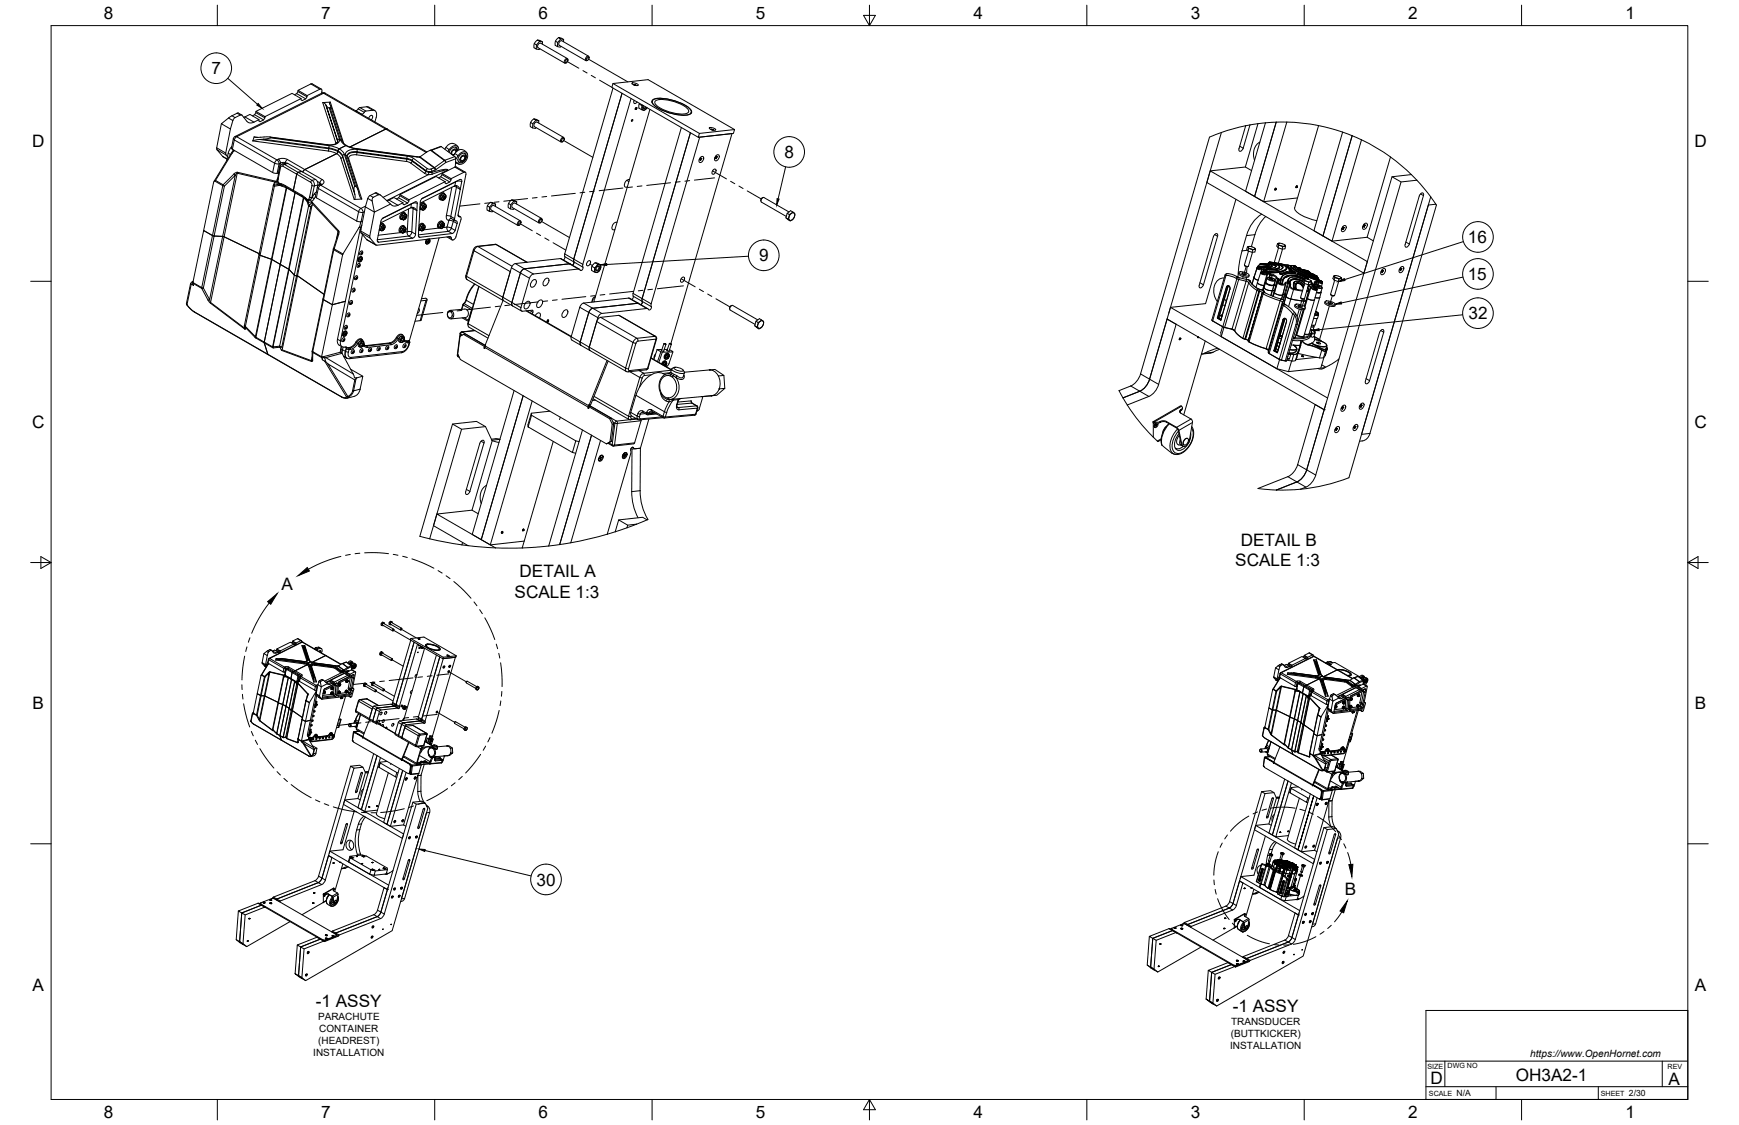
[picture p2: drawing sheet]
<svg xmlns="http://www.w3.org/2000/svg" width="864mm" height="559mm" viewBox="0 0 864 559" stroke-linecap="round" stroke-linejoin="round" font-family="sans-serif">
<defs><g id="words">
<g font-size="8.5">
<text x="52" y="9">8</text>
<text x="160" y="9">7</text>
<text x="267" y="9">6</text>
<text x="375" y="9">5</text>
<text x="483" y="9">4</text>
<text x="591" y="9">3</text>
<text x="699" y="9">2</text>
<text x="807" y="9">1</text>
<text x="105" y="37">7</text>
<text x="16" y="73">D</text>
<text x="841" y="73">D</text>
<text x="390" y="78">8</text>
<text x="729" y="121">16</text>
<text x="377" y="130">9</text>
<text x="729" y="139">15</text>
<text x="729" y="159">32</text>
<text x="16" y="213">C</text>
<text x="841" y="213">C</text>
<text x="616" y="271">DETAIL B</text>
<text x="613" y="281">SCALE 1:3</text>
<text x="258" y="287">DETAIL A</text>
<text x="140" y="293">A</text>
<text x="256" y="297">SCALE 1:3</text>
<text x="16" y="352">B</text>
<text x="842" y="352">B</text>
<text x="266" y="440">30</text>
<text x="668" y="445">B</text>
<text x="16" y="492">A</text>
<text x="842" y="492">A</text>
<text x="157" y="500">-1 ASSY</text>
<text x="612" y="503">-1 ASSY</text>
<text x="710" y="538">D</text>
<text x="753" y="537">OH3A2-1</text>
<text x="829" y="539">A</text>
<text x="52" y="555">8</text>
<text x="160" y="555">7</text>
<text x="267" y="555">6</text>
<text x="375" y="555">5</text>
<text x="483" y="556">4</text>
<text x="591" y="555">3</text>
<text x="699" y="556">2</text>
<text x="807" y="556">1</text>
</g>
<g font-size="5">
<text x="158" y="507">PARACHUTE</text>
<text x="611" y="509">TRANSDUCER</text>
<text x="159" y="513">CONTAINER</text>
<text x="611" y="515">(BUTTKICKER)</text>
<text x="158" y="518">(HEADREST)</text>
<text x="611" y="521">INSTALLATION</text>
<text x="156" y="524">INSTALLATION</text>
<text x="760" y="525">https://www.OpenHornet.com</text>
</g>
<g font-size="4.3">
<text x="723" y="544">N/A</text>
<text x="809" y="544">2/30</text>
</g>
<g font-size="3.5">
<text x="709" y="531">SIZE</text>
<text x="719" y="530">DWG NO</text>
<text x="828" y="531">REV</text>
<text x="710" y="544">SCALE</text>
<text x="795" y="544">SHEET</text>
</g>
</g></defs>
<!-- layer: Visible -->
<g fill="none" stroke="#000" stroke-width=".5">
<path d="M267 20l-2 2h1M277 19l-1 1 1 1M278 19h-1l3 1M265 22v2h1v-2l2-1h1v1M268 21l-1-1 2 1M268 24h-2M268 21l14 8M269 21l-2 1v2l13 7M276 20v3h1v-2l1-2 2 1v1M278 23l13 7M278 22v-1l1-1 13 8M279 23h-2"/>
<path d="M281 30l1-1a1 1 0 0 1 0 2 .8 .8 0 0 1-1 0zM281 31h.1M282 30a1 1 0 0 0-2 0 1 1 0 0 0 1 1M292 29v-1a.8 .8 0 0 1 0 1 .8 .8 0 0 1-1 1zM293 29v-1a1.1 1.1 0 0 0-2 1 1 1 0 0 0 1 1M120 57l-2-1-4 2-4 3 4 3 2-5 4-2 4 4h2l3-2-5-2-3 1M126 57l5 3M127 56l5 3M127 55l18-9 5 3-18 9zM127 55l-1 2-1 1M132 58l-1 2h-2v-1M147 47l5 2"/>
<path d="M148 46l4 2M148 45l-1 2h-1M153 47l-1 2-2 1v-1M159 44l1 1v1M159 44l-6 3M160 44l-5-2-7 3 5 2M160 46l-44 23-1 5 20 12h3M160 46h1l51 29M164 52v-1h-4l2 1a1.4 1.4 0 0 0 1 2 1.4 1.4 0 0 0 1-1v-1M164 53l6 17 2 2M177 55h.1M179 53h4l3 2"/>
<path d="M179 53l-2 2M180 57h.1M180 57l1-2h4a2.2 2.2 0 0 1 2 3l-1 3M183 59a1.1 1.1 0 0 1 1-2 1.1 1.1 0 0 1 1 2l-1 1M265 59l-1 2h1M266 60l-1-1 3 1M304 41l43 25M304 44l-24 82 1 1M309 46l-24 83v1M313 49l-24 82 1 2-1 1h-1M314 41l3 1a1.9 1.9 0 0 1-3-1zM315 42h.1"/>
<path d="M315 50v1h1M315 42h1M315 54h1M316 54h.1M316 42h.1M317 52h2M318 51l-1 3h2M319 52v2M319 54l1 1 1-1M319 54a1.1 1.1 0 0 0 1 1 1.1 1.1 0 0 0 1-1M319 52h.1M320 52v2l1-1"/>
<path d="M321 53l-1 1-1-1M321 54h.1M321 53v1M323 54l-28 95M324 50v1M324 50a21 21 0 0 1 18 4 1.9 1.9 0 0 1 1 2 1.9 1.9 0 0 1-2 1 23 23 0 0 1-17-6zM325 50a17 17 0 0 1 17 5 4 4 0 0 1-5 2l-5-1a8 8 0 0 1-7-5zM343 56h.1M110 61l-2 13 3 4 2 1M112 76l1 2M114 64l-2 12M115 73l-1 2-1 5"/>
<path d="M116 74v1M116 75l-10 15M126 68h8a2.9 2.9 0 0 1-3 1l-5 1zM134 68l29 4h3l2-2M172 72l4 2 33 4M172 72l-4 2-1 2-16 8-1 1M172 77l6 17M192 64l-18 9M213 75l6-2 7 5v5M214 75h-1l-5 3M224 76a.8 .8 0 0 0 1 1 .8 .8 0 0 0 1 0M225 75a.8 .8 0 0 1 1 0 .8 .8 0 0 1 0 1"/>
<path d="M225 77h.1M226 73l1 2a1.6 1.6 0 0 0-2-1 1.6 1.6 0 0 0-1 2M226 79l1-1a5 5 0 0 1 4-2 3 3 0 0 1 0 4 3 3 0 0 1-4 1l-1-1M227 75a1.3 1.3 0 0 0-2 0 1.3 1.3 0 0 0-1 2M227 75a1.8 1.8 0 0 0-1-2 1.8 1.8 0 0 0-2 2l-1 1M228 73a4 4 0 0 0-4-2 4 4 0 0 0-3 3M228 74a2.5 2.5 0 0 0-3-2 2.5 2.5 0 0 0-2 3h-1M229 77a1.9 1.9 0 0 1 2 0 1.9 1.9 0 0 1 0 3 1.9 1.9 0 0 1-3 1 2 2 0 0 1 0-4zM229 78a1.4 1.4 0 0 1 2 0 1.4 1.4 0 0 1 0 2 1.5 1.5 0 0 1-3 0 1.4 1.4 0 0 1 1-2zM229 78a1.1 1.1 0 0 1 2 0 1.1 1.1 0 0 1-1 2 1.1 1.1 0 0 1-1-1 1.1 1.1 0 0 1 0-1zM229 78a1 1 0 0 1 2 0 .9 .9 0 0 1-1 1 .9 .9 0 0 1-1 1 .9 .9 0 0 1 0-1M231 76v3"/>
<path d="M232 76a4 4 0 0 0-4-1 4 4 0 0 0-3 2M264 61l-1 2 1 1 1-3 1-1h2v1M266 63l-2 1M279 69h1a.8 .8 0 0 1 0 1 .8 .8 0 0 1-1 0zM280 68l-13-7h-2v2l14 8M280 69a1 1 0 0 0-1 0 1 1 0 0 0 0 1M338 63l-24 83 1 2-1 1M343 66l-24 82M347 66l18-2-1 2-17 2zM348 79h.1M348 79h-1M348 79v1"/>
<path d="M348 78v1v1l-1-1zM348 78h1a1.5 1.5 0 0 1 0 2 1.5 1.5 0 0 1-2 0zM348 80h.1M352 63l3 1a1.9 1.9 0 0 1-3-1zM353 64h.1M353 64l1 1M354 64v1M354 64h-1M354 65h.1M354 64h.1M355 78h.1M356 78h.1"/>
<path d="M356 79h.1M356 78v1h-1zM356 77a1.5 1.5 0 0 1 1 2 1.5 1.5 0 0 1-2 0zM365 64l-43-24-18 1v2l43 25M607 66l-27 90M607 66l-6 2-35 118a10 10 0 0 1-4 6l-6 2 2 4M619 62l-12 4M621 62l-4 12a1.1 1.1 0 0 1 0 1 1.1 1.1 0 0 1-2-1l4-12M621 62h-2M625 61l-7 22M625 61l-4 1M626 71a7 7 0 0 0-3 9"/>
<path d="M628 61h-3M634 61l-11 37 5 2M634 61l-11 37-4-3 9-34M634 61h-6M639 61l-11 39 16-2M639 61l16 1M639 61h-5M655 62l12 4M655 62l-12 41a10 10 0 0 0 8 6l3 1M667 66l-14 49 4 2 14-50-14 50 4 3 15-51M667 66l9 3M676 69l15 9"/>
<path d="M691 78l-12 40-18 2M691 78l10 9M106 91l-5 23 5 3M107 90l-1 1M136 92l-7 34M136 92h.1M137 90l-1 2M140 92l12 7M146 95h.1M147 96l-8 35-4-2M147 96l-8 35 4 3-4-3-8 39M147 96h.1"/>
<path d="M148 86l2-1-7-4-3 1-1 1-1 6v2M148 86l2-1 7 4 1 2v2M148 86l-1 1-1 8M159 91l-1 2-1 5 20 12h3M176 93a1.8 1.8 0 0 1 2 2l2 4h-4v-1zM189 97l-2-1-4 1v2l-2 4 5 2M192 100l4-2 4 3-2 1a2.7 2.7 0 0 1-4-1l-5-4-4 1v1l1 6M198 98l4 3M199 97l4 3M199 97l18-9 4 2-18 9zM199 97l-1 1-1 1M203 99l-1 2"/>
<path d="M219 99h.1M219 88l4 2M219 97h1M219 99h1M219 99l1 1M219 98v1M219 98l1 1M219 85h.1M219 87l5 2M220 86l-1 2h-1M220 99v1M220 99h.1"/>
<path d="M220 97l-1 1M221 99l-1 1M221 99h-1M221 96a1.9 1.9 0 0 0-3 1 1.9 1.9 0 0 0 1 2M221 97v1M221 96h-1l-1 1v2M221 99h.1M221 98h-1v1M221 97a1.7 1.7 0 0 0-2 0 1.7 1.7 0 0 0 0 2M221 98h.1M221 98h-1l1 1M221 97v-1l-1 1"/>
<path d="M221 97h-1M221 98v1M224 89l-1 1-1 1-1-1M226 81l2 1M229 94l-3 15v1M229 94l-2-1-1-1-17 9M229 90v4M229 90v-1h-1l-18 9-1 2M230 80h-2M231 86l-5-3-6 3 4 3 6-3h1l-4 21M254 99l-1 2 1 1M255 100l-1-1 3 1"/>
<path d="M311 90h1M312 89h1M313 89a2.3 2.3 0 0 0-3 2 2.3 2.3 0 0 0 1 2h1M354 84h1a1.3 1.3 0 0 1 0 2 1.3 1.3 0 0 1-1 0zM378 100h.1M379 98l-1 1M601 85l78 45-2 6-78-45zM614 99l-15 52-18 2M622 85l-4-2-17 2M633 94h.1M634 94h.1M634 94h-1"/>
<path d="M634 94v-1l-1 1h1M644 93h.1M644 92h.1M644 92v1M696 90l-43 146a10 10 0 0 1-4 6l-3 1M701 87l-10 1-42 145M701 87l3 3h-8l-5-2M704 89l7 9M706 96h1v1l-7 24a1.1 1.1 0 0 1-1 2 1.1 1.1 0 0 1-1-1zM711 98l-41 139-13 4-11 2M711 98l2 4-33 113a5 5 0 0 1-5 4M106 117l5 1"/>
<path d="M106 117l-5-3-5 26M111 118l18 8M155 100l-7 37 13 9-13-9-8 36M168 116l-2 8-6 25M168 115h.1M178 113l-8 14-5 24-4-2M179 110l-1 3M179 115v1a15 15 0 0 0 8 6M180 112l-12 57M180 117l-11 52M181 103l-2 12M186 105l-2 13 3 4 37-4a1.3 1.3 0 0 0 1 1 1.3 1.3 0 0 0 1-1l3-9v-1l-1-1"/>
<path d="M189 114h.1M189 112v1M189 114h-1l2 1M189 111h1M189 114l1 1M190 114h.1M190 112l-1 2M190 112l-1 1v1M190 113h1M191 112l-1-1-1 1M191 113h-1v1M191 112a1 1 0 0 0-1-1 1 1 0 0 0-1 1"/>
<path d="M191 113h-1v1h1M191 112h-1M191 112v1M191 113l-1 2M191 113l-1 1h-1M194 101l-8 4M199 115h.1M199 108l1 1M199 113l1 1M199 115l1 1M200 107h.1M200 114l-1 1"/>
<path d="M200 114v2M200 109h.1M200 116h.1M200 108v1M200 101l1 1 1-1M200 115h.1M200 113v1M201 115l-1 1M201 112a1.9 1.9 0 0 0-2 1 1.9 1.9 0 0 0 0 3M201 107l-1 1M201 114h.1M201 113h-1l-1 1v1l1 1"/>
<path d="M201 114h-1v1M201 106a1.9 1.9 0 0 0-2 1 1.9 1.9 0 0 0 0 2M201 113a1.7 1.7 0 0 0-2 0 1.7 1.7 0 0 0 0 3h1M201 107h1M201 106h-1l-1 2 1 1M201 114l-1 1h1M201 107v1v1M201 113h-1M201 113l1 1M201 106a1.7 1.7 0 0 0-2 1 1.7 1.7 0 0 0 0 2h1M202 114l-1 1M202 108h.1"/>
<path d="M202 108h-1v1v-1M202 107l-1-1v1M202 107v1M202 107h-1M202 108l-2 1M202 108l-1 1h-1M204 103h2l1 2M204 103l-15 8M208 114h.1M208 114h1M209 104h.1M209 112v1"/>
<path d="M209 100l-1 17v1l17-2 1-1 1-4-1-1M209 114h.1M209 103v1M209 114l1 1M209 113v1M209 102h1M209 104h1M210 104h.1M210 103l-1 1M210 103v1M210 112l-1 1M210 114v1"/>
<path d="M210 114h-1M210 111h-1l-1 1M210 104h1M210 112v-1l-1 1-1 2h1M211 112a1.7 1.7 0 0 0-3 0 1.7 1.7 0 0 0 0 2h1M211 113h-1v1M211 104h-1M211 101h-1l-1 1M211 113h.1M211 112h-1M211 112v1M211 101h-1l-1 1v1l1 1"/>
<path d="M211 113l-1 1M211 104h.1M211 102a1.7 1.7 0 0 0-2 0 1.7 1.7 0 0 0 0 2h1M211 103h-1v1M211 103v-1v1v1M211 102h-1v1M211 102l1 1M211 102v-1l-1 1v1M212 103l-1 1M212 119l-1 1 1 1h1v-1M213 120h.1M213 119v1"/>
<path d="M213 119h.1M218 113h.1M218 118l-15 51M218 111h1M218 113l1 1M219 113v1M219 113h1M220 113l-1 1M220 110a1.9 1.9 0 0 0-2 1 1.9 1.9 0 0 0 0 2M220 111l-1-1-1 1v2h1M220 113h.1M220 111a1.7 1.7 0 0 0-2 0 1.7 1.7 0 0 0 0 2h1"/>
<path d="M220 112h-1v1M220 112v1M221 112v-1h-1h-1l-1 2M221 112l-1 1M221 112a.9 .9 0 0 0-1-1 .9 .9 0 0 0-1 1 .8 .8 0 0 0 0 1 .8 .8 0 0 0 1 0M222 118l2 1M224 109l2 1M227 107l2 1M242 102v2l1 1v-2l2-2h1v2M244 100l-2 2 1 1M244 104v-1l1-1 13 8M244 104l13 8"/>
<path d="M245 101l-1-1 2 1M245 105h-2M253 101l-1 2 2 1v-2l1-2h2v1M254 103l14 8M254 103v-1l2-1 13 8M255 104h-1M258 110a.8 .8 0 0 1 1 1 1 1 0 0 1-2 0zM259 110v1M259 110a1 1 0 0 0-2 0 1.1 1.1 0 0 0 1 2M268 109h1a.8 .8 0 0 1 0 1 .8 .8 0 0 1-1 0zM269 109a1 1 0 0 0-1 0 1 1 0 0 0 0 2h1M306 110a2.3 2.3 0 0 0-2 2 2.3 2.3 0 0 0 1 2"/>
<path d="M390 108l2 2M391 106l1 1-1 2M392 105l-13-7-1 1v1l12 8M393 106a1.3 1.3 0 0 1 2 0 1.3 1.3 0 0 1-1 2 1.4 1.4 0 0 1-2 1 1.4 1.4 0 0 1 0-2zM394 105l1 1v1l-1 2-2 1-2-2 1-2 2-1h1l-2 2M603 116h1l1 1-7 24a1.1 1.1 0 0 1-1 2 1.1 1.1 0 0 1-2-1zM627 106l-4 4-4 6-3 13-1 9M629 108l-5 5-3 10M667 113v1M667 114h.1M667 113h.1M667 113h1l-1 1h-1z"/>
<path d="M667 112h1a1.5 1.5 0 0 1 0 2 1.5 1.5 0 0 1-2 1zM668 113h-1M677 112h.1M677 112h1M677 113h.1M677 112h1l-1 1zM677 111h1a1.5 1.5 0 0 1 1 2 1.5 1.5 0 0 1-2 0zM678 112h.1M679 118l3 2M96 140h.1M96 140l-1 1M129 126l-7 37"/>
<path d="M129 126l6 3M135 129l4 2-8 39M143 134l3 3h2M176 137h1l1 1-1 1-1-1zM178 131h1l-1 2-1-1zM179 126a1 1 0 0 1 0-1 1 1 0 0 1 1 0v1l-1 1M179 129h.1M179 129v1M179 130h.1M179 129h1M179 128v1M179 128h1"/>
<path d="M180 129h.1M180 129h-1M180 128h-1M180 128v1M188 120l-1-1 3-10 16-9h1l-1 17v1l-18 2M212 120h1M213 121h.1M213 120h-1M213 120v1M253 135l-3 13M262 130l-16-9-9 1-2 2-4 13 1 2 27 16M264 139a1.5 1.5 0 0 1 3 0 1.3 1.3 0 0 1-1 2 1.4 1.4 0 0 1-2 2 1.5 1.5 0 0 1 0-3z"/>
<path d="M271 139a1.3 1.3 0 0 1 2 0 1.3 1.3 0 0 1-1 2 1.4 1.4 0 0 1-2 1 1.5 1.5 0 0 1 0-3zM280 127v2M283 131l-23 3-2 2-4 14 1 2M285 130l-1 2M288 134l-10-6-22 3-2 2-4 15M288 134h-1l-23 2-1 2-4 15M292 130l1-1a1.3 1.3 0 0 1 0 2 1.3 1.3 0 0 1-2 1zM294 132l1 1M295 133v1M295 134v1h1M295 134l1 1M296 131h1"/>
<path d="M296 132l-1 1M296 132a1.1 1.1 0 0 1 1-1 1.1 1.1 0 0 1 1 2M296 132l-1 2M297 133v-1a1.1 1.1 0 0 1 1 2 1 1 0 0 1-2 0zM297 132a1 1 0 0 1 0 2 .9 .9 0 0 1-1 0M297 131l1 1M297 131l-1 1M298 132v1M298 132l-2-1h-2v3l1 1M298 133v2h-2M298 133l-1 2h-1M339 138a1.3 1.3 0 0 1 1 1 1.3 1.3 0 0 1-2 1z"/>
<path d="M608 138a7 7 0 0 0-4 11l1 1M614 137l1 1M615 135a3 3 0 0 0 5 3v-1M615 135h2a2.6 2.6 0 0 1 3 2h-3zM617 136a1 1 0 0 1 1-1 1.1 1.1 0 0 1 1 2zM617 136l1 1M618 132h1h1M619 138v1M619 139h1l2 3 4 2M619 139l-8-3h-2l-7 23 5 3 6 2 2 3 6 3 8 4 1 2 5 3h4M619 133v3M619 123h1v2"/>
<path d="M620 139l5 5M620 125l-2 7h1h1l2-7M620 123l2 1M620 122l-1 1v1l1 1h3l1-1h-1M620 122h.1M620 122v1l3 1M620 122l3 1v1M623 138l-1 3M623 124h-1v1M623 123l1 1M624 133l-1 5 2 1M624 133h.1"/>
<path d="M626 131l-2 2M626 131h.1M626 131h4l2 1M627 131h.1M627 131h3M629 134l-3 1-2 5M629 134h.1M629 138h2l2 1v3h-2l-2-1zM630 136h.1M630 131h.1M630 130v1M630 132l-6 1"/>
<path d="M630 130h.1M630 130l7 1 1 1 1 1M630 138l2 1zM631 138v1M631 131h.1M631 131h-1M631 131l3 1 1 1M631 135h.1M631 132l1 1M632 138v1M632 137h.1M633 135h.1"/>
<path d="M633 130v1M633 134h.1M634 132l-5 2M634 131h.1M634 134h.1M634 135h.1M634 121h1M635 131h.1M635 121l3 1M635 121v2M635 123l-2 7 1 1M635 122l2 1"/>
<path d="M635 121h-1v1l1 1 3 1v-2M635 121h.1M635 139l-2 6M635 121h3v1M636 131h.1M636 131l5 1M636 135h.1M636 131h1M636 139l2-2 3-1 4 1 4 2M636 132h.1M637 132h.1M637 131h.1"/>
<path d="M637 124l-2 7h-1M637 133l-3 1-8 1M637 139v2M637 137h.1M638 122l-1 1v1M638 138h.1M638 122h.1M638 134h.1M639 132l1 2h1M639 133h.1M639 137h.1M640 137h.1"/>
<path d="M640 139l1-1h2l4 1M640 139h.1M640 135l-3 1h-1M640 135l3 1M641 140h.1M641 134l-1 1M641 132h.1M642 132l5 3 10 5M642 132h.1M643 132h.1M643 132h-2M643 139h.1"/>
<path d="M643 132h1M644 132v1M644 133h.1M644 137h.1M644 133h1M644 135h.1M644 133h2M644 136l5 2M645 133h.1M645 140h.1M645 134h.1M646 133l7 5"/>
<path d="M646 133h.1M646 133l2 1M647 139h1M647 134h.1M647 134l3 1M648 139l3 1M648 139h2l1 1M648 139v2M648 140h2M648 139h-1v1l1 1h3v-1M648 139h.1M649 135h-1"/>
<path d="M649 135l5 3M649 135h.1M649 139h.1M650 135h.1M650 135l2 1M650 138h.1M650 137v1M651 139h.1M651 139l3 4v1M652 136h.1M653 138h.1M653 138l2 1"/>
<path d="M654 137h.1M654 140h.1M654 140v1M654 138h.1M654 138l1 1M662 137h1M663 137v2M663 137l3 1M663 139l-2 7M663 138l2 1M663 137h-1v1l1 1 3 1v-1v-1M663 137h.1"/>
<path d="M665 140l-2 7-2-1M666 138l-1 1v1M666 138v1M686 135h.1M686 135h1M686 134l1 1h-1zM686 134l1-1a1.5 1.5 0 0 1 1 2 1.5 1.5 0 0 1-2 1zM687 134h.1M687 135h.1M695 134h.1M695 134h1M696 133l-1 1z"/>
<path d="M696 133v-1a1.5 1.5 0 0 1 1 2 1.5 1.5 0 0 1-2 1zM696 134h.1M696 134h-1M696 133h.1M95 141l-2 10 2 3 38 22M96 140v1M96 141v1l-1-1M160 149h1M160 149l-5 25M161 149l4 2 6-1-6 1-5 26M173 156v-1l1 1-1 1h-1zM174 150l1-1v1l-1 1h-1z"/>
<path d="M175 143h1v1l-1 1v-1zM208 153a1.6 1.6 0 0 1-1 3M209 148h2l1 1h-3M212 149l-3 10-3 1M223 155a1.8 1.8 0 0 1 2 1 1.8 1.8 0 0 1-2 2l-1-2zM224 154h7a2.2 2.2 0 0 1 2 1 2.2 2.2 0 0 1-2 3h-7M231 149l4 2M235 153l-2 7-3-2M236 141l-3 4-4 9M238 142l-6 19M250 148v1M250 149l-9 23"/>
<path d="M259 153v2l5-1v2M261 154l23 13M261 150a1.3 1.3 0 0 1 2 0 1.3 1.3 0 0 1 0 2 1.4 1.4 0 0 1-2 1 1.4 1.4 0 0 1 0-2zM262 154l22 13M266 157a1.4 1.4 0 0 1 2-2 1.5 1.5 0 0 1 0 3M268 149a1.3 1.3 0 0 1 2 1 1.3 1.3 0 0 1-1 1 1.4 1.4 0 0 1-2 2 1.5 1.5 0 0 1 0-3zM272 160h.1M272 159h.1M272 159v1M280 154a1.3 1.3 0 0 1 2 0 1.3 1.3 0 0 1 0 2 1.8 1.8 0 0 1-3 2 1.5 1.5 0 0 1 0-3zM296 147l-2 1v2M307 157l-9 1-2 2"/>
<path d="M307 157l19 11-4 15-1 1M317 151l-23 2-2 2-4 15v2M317 151h.1M319 148v2M319 150l-1 1M322 153l-10-5-23 3-1 2-4 15v1l4 3M323 151l24-83 17-2-31 105M323 151v1a1.3 1.3 0 0 1 0 2 1.3 1.3 0 0 1-2-1l-23 3-1 2-4 14v2M363 152l-1 1M364 152l12 7M364 152h-1v2l12 7M375 160h1v2"/>
<path d="M377 160a1.3 1.3 0 0 1 2 0 1.3 1.3 0 0 1 0 2 1.4 1.4 0 0 1-2 1 1.4 1.4 0 0 1 0-2zM378 159l1 1v1l-2 2-2-1v-2l2-2 1 1-2 1M580 158l-9 30M580 158h.1M607 157h.1M607 157h-1M607 156v1M607 151l1 1M608 148l1 2M610 142h1v1l-5 16M610 142l-5 16 1 1M624 140v3"/>
<path d="M624 140l1 1 3 1M626 144h.1M626 144h1M627 144l1 1M628 145h.1M628 143l1 1h3h-3zM628 142h.1M628 145l8 3M628 140l-1 4M629 140v1l1 1h3M632 144h.1M632 144l1 1"/>
<path d="M633 142h.1M633 142l-1 2M633 141h.1M633 141v1M633 145l-1 2M633 145l2 1h2M633 145h.1M636 149h1l1 2M637 149h1v2M637 141h.1M637 146h.1M637 146h1a5 5 0 0 0 6 3h5"/>
<path d="M638 151l5 5a6 6 0 0 1 1 5l-4 16M638 151h.1M638 158l1 1v1l-5 15M638 158l-5 16 1 1M641 140h-1M643 140h.1M643 140h2l3 2M643 151a3 3 0 0 0 4 3l1-1M643 151h2a2.6 2.6 0 0 1 3 2h-3zM644 141v2M645 152a1 1 0 0 1 1 0 1 1 0 0 1 1 1zM645 152l1 1"/>
<path d="M646 148h2M647 154l-4 13M648 141l-2 7M648 153v1M649 149l-1 3M649 148h.1M649 148l2 1h2M649 143l1 1-1 5M650 141l-2 7-1 1-1-1M651 140h-1v1M652 144h.1M653 142h.1"/>
<path d="M653 140v1M653 149l-5 18M653 142l1 2-1 5M653 156h2l-2-1 2 1a1.1 1.1 0 0 1-1 1 1.1 1.1 0 0 1-1-1M653 141l3 2v2M653 141v1M654 142h1zM654 158l-1 3h-2M654 142h.1M655 156l-1 1h-1M655 156l-1 2h-2M655 142v1"/>
<path d="M655 148l-5 18M655 148h-2M656 145h-2M656 145v1l-2-1M656 145l-1 3M657 140h.1M657 140l-1 2M658 150a3 3 0 0 0 4 2l1-1M658 150h2a2.6 2.6 0 0 1 3 2l-3-1zM660 150a1 1 0 0 1 1 0 1 1 0 0 1 0 1zM660 151h1M661 146l1 1h1"/>
<path d="M121 163l1 1M131 170l2 6M131 170h.1M133 176l38 22 5-1 2-1 1-2 1-7-6-4M140 173v1M155 175v4M155 174h.1M160 177h.1M160 177v2h2M161 178l-1-1v2M161 178l1 1M162 179l1 2"/>
<path d="M168 168v3l2 1M169 175l-9 2M169 175h1M169 169a2.4 2.4 0 0 0 1 3 2.4 2.4 0 0 0 2 1v2M170 172l-1 3M170 172l-1 2h1M170 175l6 11a1.2 1.2 0 0 0 0 1 1.2 1.2 0 0 0 1 1M170 175l-9 3M170 174v1M170 172v2M171 177h.1M171 177l1 1"/>
<path d="M171 168v1l-1 1a1.2 1.2 0 0 1 1-2M171 166h.1M171 162h1h1l-2 2v-1zM171 166l1 1M172 175l-1 2 1 1M172 166h.1M172 166h-1M172 166v1M172 165h.1M175 174h1l-1 2-1-1zM178 171h1M179 172h.1"/>
<path d="M179 169l1 1M179 170v2M180 173a1.1 1.1 0 0 0-2 1 1 1 0 0 0 1 1l1-1v-1M180 172h-1M180 170l1 1M180 171h-1l1 1M180 170h-1M180 170h1M180 170v-1a1.9 1.9 0 0 0-2-1 1.9 1.9 0 0 0-1 2 7 7 0 0 1-5 3v2M180 172h.1M181 170l-2-1-1 1v1l1 1M181 170v1"/>
<path d="M181 171v1M181 171h-1v1M183 173h1h1l-1 2-1-1zM188 173v-1l1 1-1 1h-1zM192 174a1 1 0 0 1 0-2 1 1 0 0 1 1 0v1l-1 1M194 170l-13 2M196 172l1-1v1l-1 1zM198 168l1 1M199 170h.1M199 169v1M199 167h1M199 168v1"/>
<path d="M199 169l1 1M200 170h-1M200 167l-1 1M200 167l1 1M201 167h-1a1.9 1.9 0 0 0-2-1 1.9 1.9 0 0 0-1 2l-1 1-2 1M201 167h-2l-1 1v1l1 1M201 169l-1-1v1M201 168v1M201 169h-1v1h1M201 169h.1M201 171a1 1 0 0 0-1 0 1.1 1.1 0 0 0 1 2l1-1-1-1M203 169h.1"/>
<path d="M203 169h-2M203 169l1 1-1 3-3 2-26 3h-2M227 176l1 2M230 166l-2 1-1 9 2 3 72 41 3-1-3 1M232 161v1M233 161v1l9 6M236 164l-7 1-2 11M241 172l-1 1M241 172v1h-1h1M241 172l-10-6h-1l10 6M288 172l23 13 10-1M301 179l-8 22"/>
<path d="M302 179l-9 22h-1v2M323 178l10 6M325 177h.1M326 176l-1 2M326 174l3 1h5l-2-1M326 174l-1 5M328 175l-1 5M329 174h1M329 174h-3M329 175l-2 5M330 171l-1 3M330 171h1l-1 4"/>
<path d="M330 171h1zM330 171h.1M331 179h-1l-1 2M331 171h.1M331 180a1.2 1.2 0 0 0-2 0 1.2 1.2 0 0 0 0 1M331 174h1M331 174h-1M331 178h1M331 178h.1M332 177h.1M332 178h.1M332 178v-2h-1l-1 2h1h1"/>
<path d="M332 176a1.7 1.7 0 0 0-2 0 1.7 1.7 0 0 0 0 2M332 177v1M332 176a1.3 1.3 0 0 0-2 0 1.3 1.3 0 0 0 1 2M332 171l-1 3M332 171h1M333 171h.1M333 171h-1M333 171l-1 4M334 175l-2 6-1 1M375 162l2 1M584 161l-4-3-9 30M584 161l-9 30a9 9 0 0 1-4 6l-11 4"/>
<path d="M586 169h.1M586 168h.1M595 168h.1M595 167h.1M595 167v1M599 169l-11 37M605 173l-8 3M606 173l-4 2-5 1M607 162l-1 3v2M608 163l-2 4 28 16 1-4M612 164h1M629 173l1 1"/>
<path d="M635 168h1M639 179h.1M639 178h1M640 177l-1 2M640 177h.1M642 169h4M642 171l2 2v1M645 176h.1M645 176l9 2a2.6 2.6 0 0 0 4-1M646 169h.1M646 169l-2 9a2.4 2.4 0 0 1-4 1h-1M647 177h.1"/>
<path d="M647 177h-1M647 169l-2 7M651 164h2M651 167h.1M651 167l-2 1-2 1M651 167l1 1 1-1M651 172h.1M652 164l1 1v2M652 162h1M652 162h-1M652 162h.1M653 167l3 3"/>
<path d="M653 162l-1 2M653 162h-2M653 169l5 2 1 1v1M654 170a1 1 0 0 1 1 0 1 1 0 0 1 1 1zM654 178l-10 1M658 177l-2 6M658 176v1M659 172v1l-1 4M665 178l-9 5h-1l-15 2 1-6M686 164h1v1l-7 24a1.1 1.1 0 0 1-1 1 1.1 1.1 0 0 1-1 0zM177 188l-1 1M180 187l-3 1"/>
<path d="M255 194l-20 71 4 3 21-71-21 71 4 3M264 199l-21 72 17-2M295 198l17 10M296 199h-2M319 188l-1 4M323 186l-3 1-1 1M329 186h1M329 186a10 10 0 0 0-11 6l-2 3-3 10 1 2 3 2 28-3 2-4-3-2-1-1M330 181h.1M330 181v1M330 182h.1M330 181h1"/>
<path d="M331 181l-1 1M331 181h.1M331 181h-1M331 199h.1M331 181v-1h-1l-1 1M331 198h1M331 182h.1M331 198h.1M332 186h.1M332 186l-3 1-1 2-1 2 1 5 3 2M332 186l4 2M333 185l-4 1"/>
<path d="M333 185l3 2M333 185l-1 1M333 198h-1M333 184l-13 1-2 1-6 21 1 1h3M334 183l-1 2M335 183l1-1a2.5 2.5 0 0 1 3 2h-3zM335 182l-1 1a4 4 0 0 0 4 3l2-1M335 187h.1M336 187v1M338 198l-1 1-1 3M338 198h.1M339 184l1 1"/>
<path d="M340 186v1l-1 1h-3M340 185l-1 3-3-1M349 197l-2 6-1 1M352 184a7 7 0 0 1 5 9M352 184l-12 1M352 184h.1M352 184h3l4 2M353 197h.1M353 197h-5M353 197l-15 1M357 187h.1M357 187l2-1 1 7"/>
<path d="M357 193a5 5 0 0 1-4 4M357 193h.1M357 193h3l-4 3-3 1M558 198l2 3M571 188a10 10 0 0 1-5 6l-8 4M634 183l6 2M656 181l2 1M659 198l-78-45-1 5 78 45v-2M225 211l12-2 4 3M229 213l12-1 3 7-10 34M244 218h4M244 219l4 1"/>
<path d="M248 218h.1M264 205v1M264 206l22 13-2 6-22-13zM273 204l-9 1-2 7M275 219l-16 53M278 207v1M286 219h2M289 214l-17 57-13 1M292 202v1M293 202h.1M293 201v1M294 216l-16 54"/>
<path d="M298 219l-15 51M304 208l-11-6h-1l11 6M304 219l1-9-1 1-1 8M305 210l-1-2h-1l1 3M313 206v1l1 1M316 208h-2M316 208h.1M317 208h.1M318 208l-3 12-10 2-3-2M319 205l3 1h4M322 208l-4 15M323 204l6 4"/>
<path d="M346 204h.1M560 201l6 8 7 8M573 209l14-7a1.1 1.1 0 0 1 0 1 1.1 1.1 0 0 1-1 1v1l6 4-1 10a2.6 2.6 0 0 1-4 2l-2-7-1-2M573 217l2 2 2-1M573 210v7M573 210h.1M573 209l-1 1M573 212h.1M573 210h6l6 3 2 8v1M574 211h.1M574 210l-1 1v1M574 210a1 1 0 0 0-1 1 1 1 0 0 0 1 1l1-2"/>
<path d="M574 211h1l-1 1v-1v1zM574 212h.1M574 211h1M575 211h.1M576 209h-3M576 209h3l5 3M576 209h.1M576 210h.1M580 210l-3 5v5v1l5 4 2 1 3-1 4-4 2-5-1-4M586 216l-1 1a2.5 2.5 0 0 0-1 2 2.5 2.5 0 0 0 3 2 1.7 1.7 0 0 1-1-3M586 204v1M587 203l-1 1"/>
<path d="M589 218a1.1 1.1 0 0 1 1 0 1.1 1.1 0 0 1 0 2 1.2 1.2 0 0 1-2 1 1.2 1.2 0 0 1 0-2zM590 218h.1M590 218a2.1 2.1 0 0 0-2 3M591 215a8 8 0 0 1-6 9 5 5 0 0 1 0-9M653 201h.1M658 203h.1M663 213h.1M664 214h.1M664 213h.1M664 213v1l-1-1zM664 212a1.5 1.5 0 0 1 1 2 1.5 1.5 0 0 1-2 0zM666 203h.1"/>
<path d="M666 203h1M667 203h.1M667 202v1M667 202h.1M667 202v1h-1zM667 202v-1a1.5 1.5 0 0 1 1 2 1.5 1.5 0 0 1-2 1zM672 212h.1M672 212h1M673 212h.1M673 213h.1M673 212v1h-1zM673 211h1a1.5 1.5 0 0 1 0 2 1.5 1.5 0 0 1-2 0z"/>
<path d="M675 202h.1M675 202h1M676 202h.1M676 201v1M676 201h.1M676 201v1h-1zM676 201l1-1a1.5 1.5 0 0 1 0 2 1.5 1.5 0 0 1-2 1zM284 225h2M297 228v1M297 228h.1M297 229h.1M298 228h.1"/>
<path d="M298 227v1M298 227l1-1a1.5 1.5 0 0 1 0 2 1.5 1.5 0 0 1-2 1zM298 226a1.1 1.1 0 0 1 1 2 1.1 1.1 0 0 1-2 0M298 227h.1M298 227h1l-1 1zM298 226h.1M299 227h-1M299 226h-1M299 226h.1M309 227h.1M310 226h.1M310 225a1.3 1.3 0 0 1 1 2 1.3 1.3 0 0 1-2 0z"/>
<path d="M310 225h1a1.5 1.5 0 0 1 0 2 1.5 1.5 0 0 1-2 0zM310 227h.1M310 226h1l-1 1zM310 225h.1M310 226h1M311 226h.1M311 225h.1M311 225l-2 1v1M313 223h1v25l1 5 2 4M314 222l1 1M315 223a1.3 1.3 0 0 0-2-1 1.3 1.3 0 0 0 0 2l-11 41M318 223v23l1 5 3 7h-1"/>
<path d="M318 223h-4M588 222l-2 1-2-1M649 233l9-29-5-3-9 30a10 10 0 0 1-4 6l-15 6h9M649 233a10 10 0 0 1-5 6l-10 4M217 255l-2 6 17 10M231 244a1.1 1.1 0 0 0 1 2 .9 .9 0 0 0 1-1l7-25a.9 .9 0 0 0 0-1 .9 .9 0 0 0-1 0l-8 25M237 255l-3-2-17 2 29 17M242 241a7 7 0 0 0-3 9M321 258l-5 2M321 258l-2-1-12 1M646 243h-12M208 266l17-55 4 2-16 55"/>
<path d="M209 266l4 2M213 268l16 3M229 271h3M230 269l-1 2M232 271l14 1M246 272h13M249 264v1M249 265h.1M249 264h.1M250 264v1M250 264h-1M250 264h.1"/>
<path d="M250 264h-1v1h1M250 265h-1M259 263l1 1M260 263v1M260 264h-1M260 264h.1M260 263h.1M260 263v1v-1M278 270l-5 1M283 270h-5M302 265l-19 5M306 264l-4 1"/>
<path d="M311 262l1-1-5-3-1 6M311 262l-5 2M316 260l-4 1M316 260l-5 2M145 319l2 1M145 318v1M147 319l-1 1M150 318l-2-1-3 1 2 1M150 319v-1l-3 1M189 310l1 1v-2l1 1M190 309l-1 1h1M190 309h1"/>
<path d="M190 311h.1M193 309l1 1v-1h1M194 309h-1l1 1M194 309h1M194 310h.1M196 313h.1M195 313l-4-3h-1l5 3M196 313h-1M199 312v1zM199 313h.1M199 312l-5-3v1l5 3M200 312h-1v1"/>
<path d="M204 317l16 9M204 318l-9 31M206 319l-9 31M207 320l-9 32-9 1-2 6h2v1M207 317h2zM208 317h.1M208 317v1M130 336l-2 9h1M130 335v1M130 335h.1M131 325l-1 4 1 2M131 331h.1"/>
<path d="M131 331h1M132 330v1M133 326l-1 4M133 329l-1 3M133 330l-3 5M135 323l-2 1v2l-2-1 3-2 2 1h2l-2-1h-1M137 327v1l3-1M137 327h3M137 323l2 1M137 322l7-3 2 1-7 3zM137 322v1M139 323v1h-1"/>
<path d="M140 327l11 2 2-1M140 327h.1M141 336l-3 13M141 335v1M142 336v-3l1-1 3 2h-1h1l3 1v1M142 336l3 1M145 337l2 2M145 337h.1M145 334v3M148 339h.1M148 340l-3 13 5 3-5-3-3 14M149 336v2l8 5"/>
<path d="M150 336h-1M151 321h-1h1v1M151 321v1M151 322h.1M151 321l3 7 1 1 13 2 2-1M153 330h.1M153 330l-7 4M154 329l-1 1M154 331l3 6M156 336v1M156 336l1 3h-1v-2M156 336h.1"/>
<path d="M156 322h.1M157 323h.1M157 323l3-1v2M158 324l1-1v1M160 322l-2-1-2 1M160 338l-1 1 1 2M160 338l3 2M161 338l-1-1-2 2v1l2 1M162 339l1-1 2 1-5 2M162 326l-7 3M164 338l2 1M164 338l7-4 2 1-7 4z"/>
<path d="M164 338v1M165 339h1M166 339h.1M168 340h1M169 338l-1 8 6-1M169 339l-1 1M169 339h.1M169 340h-1M169 340h.1M169 330l-19-11-17 8v2l8 5h1M172 339h.1M172 335l2 1"/>
<path d="M172 338h.1M172 329l3 2M172 329l-2 1M172 338v1M172 333h.1M172 334l2 1M172 334l-1 1M172 338h1M173 338h.1M173 339h-1M173 339h.1M173 338l-1 1"/>
<path d="M173 338v1M173 338h-1M174 335v1l-1-1M174 330h.1M174 328l1 1M174 328l-1 1M174 330h1M174 330v1M175 336l-7 3M175 336l1 1M175 336h.1M175 332h.1"/>
<path d="M175 329v1l-1-1v1M175 332a1.2 1.2 0 0 0 2 0 1.2 1.2 0 0 0-1-2l-1 1v2M175 330h-1M175 333l1 1M175 333l-3 1 2 1 3-1-2 8M175 330a.8 .8 0 0 0-1-1 .8 .8 0 0 0-1 1M175 330a1.1 1.1 0 0 0-1-1 1.1 1.1 0 0 0-1 1M176 337l-1 8M176 337v-2l-7 4M176 331h.1M176 332h-1M176 330l1 1"/>
<path d="M177 330a1.3 1.3 0 0 0-1-1 1.3 1.3 0 0 0-2 1M181 340v1l1-1M181 339v1M182 340l-1-1 1 1M185 340v1l1-2v1M185 339v1M186 339h-1h1M189 324v1l1-1v1M189 324v1M190 324h-1h1M190 325h-1M195 327v1z"/>
<path d="M195 328h.1M195 327l-5-3-1 1 5 3M195 327v1M195 327l-1 1h1M207 335h.1M207 335l-1 1h1M207 324h.1M208 320v1M208 322h.1M209 321h.1M209 321v1M209 322h1"/>
<path d="M210 322h.1M210 322h-1M211 322l-10 35M211 320v1M211 320h4a4 4 0 0 1 3 3h-3a4 4 0 0 1-4-3zM212 320h2a4 4 0 0 1 4 3h-3a4 4 0 0 1-3-3zM217 325l-9 32M218 326l-9 32M219 323h-1M220 326h7h-1l-6 1zM220 331h.1M220 331v1z"/>
<path d="M220 331h1M222 325l1 1zM222 326h.1M223 326h.1M223 326h-1M223 331h.1M227 326l-16-10-7 1v1l16 9M232 339h.1M232 338v1M232 338h.1M232 338l5 3M232 338v1l4 3"/>
<path d="M633 332l4-2-1 1-1 2zM633 332v4l1 2M634 338h.1M634 338h1M635 333l-1 5M635 336l1-2 16-8 20 11M635 336h.1M635 336l-1 3M635 337l8 4h1M636 337h.1M636 337l-4 5M637 330l1 1"/>
<path d="M638 331l1-1 1 1h-1M638 331h2M640 334h3l-4 1zM640 330l1 1M640 330l2 1M640 329l7-3 1 1-6 3zM640 329l-1 1M642 330l-1 1h-1M642 334l11 2 2-1M647 326l2 1M648 326h-1M648 326l1 1"/>
<path d="M649 326v1h-1M652 325l-3 1M652 325v1M652 325l-2-1-2 2h1M654 329h.1M654 328h-2l2 1M654 328v1M654 328l2 7 1 1M657 336l13 2 2-1M657 336l-8 5M657 338h.1M657 338l2 6"/>
<path d="M658 329h.1M660 330h1zM660 330h.1M660 330h1M661 330h.1M661 330h-1M661 329h1M661 329h-3M662 329h1l12 7M662 329l-3 1M664 333l-7 3M665 333h3a1.9 1.9 0 0 1 2 2h-1"/>
<path d="M669 336h2a1.7 1.7 0 0 0-1-2 1.7 1.7 0 0 0-1-1h-5h4a3 3 0 0 1 3 2l-2 1M671 335h.1M672 337l2-1 3 2M673 337h-1M675 336h.1M676 337a.8 .8 0 0 1 0-1 .8 .8 0 0 1 1 1h-1M676 337h1M677 337h.1M677 338h-1M677 337v1M677 340l2 1M677 340l-2 1 1 1 3-1-1 8"/>
<path d="M677 338h.1M677 336v1M677 339h.1M677 339h1M677 338a1.1 1.1 0 0 1 1-1 1.1 1.1 0 0 1 1 1 1.1 1.1 0 0 1-1 1h-1M677 338v2M677 337h-1M678 339h-1M678 336a1.3 1.3 0 0 0-2-1 1.3 1.3 0 0 0-1 1M678 337a1.1 1.1 0 0 0-1-1 1.1 1.1 0 0 0-1 1M678 338h1h-1M679 339h-1"/>
<path d="M679 337v1M679 339l-1 1M679 337a1.3 1.3 0 0 0-1 0 1.3 1.3 0 0 0-1 0M125 354v4v1l15 9M126 354h.1M126 354h-1M126 354v1l-1-1M129 345l1 1M129 345h-1l-2 9M130 346h1M131 346h1M132 346l6 3"/>
<path d="M138 349l-3 14M138 349l2 1M140 350h.1M140 350l2 1 3-13-3 13 2 1M140 350l2 1-3 14M144 352l-2-1-3 14M144 352h.1M144 352l1 1M150 357l-2 10M150 357h.1M150 357l2 1h2h-2l-2 10M152 348l-2 9"/>
<path d="M152 348h.1M153 345l-1 3M153 345h.1M154 349l-2 9-2-1M154 349h.1M155 360v1zM155 358h.1M156 355v1zM156 353v1M157 351h.1M157 350h.1M157 344l-4 21 1 1"/>
<path d="M157 343l-3 6M157 348v1zM157 344h.1M157 350v-1v1M157 345l-4 20 1 2M157 343h.1M158 340l-1 5 1 1M158 346h.1M158 346l2 1M160 341l-1 5 1 1M161 344v1M161 344h.1"/>
<path d="M161 342l7-3-1 7-7 1zM161 344h1M162 344h-1M164 345h1M164 342l1 1M165 344h.1M165 345h.1M165 342h.1M165 342v1M165 344v1M165 344h-1v1M165 341l-1 1h1"/>
<path d="M165 341v1M165 342h1M166 342h-1M167 341l-1-1-5 4M168 359v1M168 344h.1M168 344v1M168 341h.1M168 340l1 1M168 341l1-2-1 1v1M168 345h.1M168 357h1l-1 1"/>
<path d="M168 341h1M168 340v1M168 344h1M169 341h.1M169 343l-1 2M169 343h.1M169 344l-1 1M169 344h-1h1M169 344h.1M169 343l-1 1M169 340v1M169 344h-1v1"/>
<path d="M169 346v1h1M169 357l-1 4h-1M169 347h1M170 347h.1M170 346h.1M170 346v1M172 344h.1M172 346l-6 19M172 343h.1M172 343h-1l1 1M172 343v1M172 343l1 1"/>
<path d="M173 344h-1M173 346h1M174 359h2a.8 .8 0 0 1 1 1 .8 .8 0 0 1 0 1h-3M174 342h.1M174 342l1 1M174 346h.1M174 346l-14 1M175 344l-1 1M175 342h1M175 342h.1M175 342l-1 4M177 357l1 1"/>
<path d="M178 359l-1 2h-1M178 359h.1M178 354l-2 5M182 341h-1M182 347l6 3M182 347l-4 1-1 5 7 5M184 358l-4 8M184 358l1 1M185 359l2 1M186 340l-1 1M186 351l8-1 2 1M186 351h-1l-1 7"/>
<path d="M186 343v1zM187 343l-5-3h-1v1l5 3M187 343h.1M187 343h-1v1M188 360l8 4M188 359l8 5M191 343h.1M191 342l-5-3-1 1 5 3M191 342l-1 1h1M195 349v1M196 351l2 1M196 351l-9 1-2 7"/>
<path d="M197 350l-1 1M200 351l1 1M201 352h.1M201 351h.1M201 357l-1 1M201 351v1M201 351h1M202 351l-1 1M202 351h-2v1h1M205 343l-1 1M207 357l-9 1-2 6M207 357h.1"/>
<path d="M207 357l2 1M209 358l1 1M209 358l-9 1-2 6M226 359h.1M236 342l1 1M236 341l1 1M237 341l1 1-1 1-1-1v-1h1v1M632 353l-2-1-2 9M632 353h2l9 4M632 342l-2 10 2 1M643 357h.1M643 357l1 1-3 14"/>
<path d="M643 343l-5 26M643 343h.1M644 342l-1 1M645 343l4 3M646 359l-2-1-3 14M646 359h.1M646 359l2 1M647 345l-3 13-1-1M647 345l-3 13 2 1M647 345h.1M648 341l3 1v2l1-1M648 341l-2-2h-1l-1 4"/>
<path d="M648 341l-1 3M650 346l-2 14 5 4-5-4-3 14M651 344v2l8 4M654 355l-2 9M654 355h.1M655 352l-1 3M655 352h.1M658 344l2 2h-2zM659 358h.1M659 357h.1M659 350v1a23 23 0 0 0-5 14h-2M660 355h.1"/>
<path d="M659 357h1M660 357h.1M660 357h-1M660 351l-5 21 1 1M660 352l-4 20v1M660 350h-1M660 347l-1 5 2 1M660 353h1M661 353l1 1M661 346l-1 1 2 1M662 348l-1 5M663 352h.1"/>
<path d="M663 345h-1l-1 1M663 351v1M663 351h.1M663 351h1M663 350h.1M663 350v1M663 350h1M663 350l1 1M664 351h.1M664 352h-1M664 351h-1M664 351v1"/>
<path d="M664 346h2h1l-1 1h-1M665 347l-3 1M665 347l-2-2-2 1 1 2M666 346l2 1M667 345l1 1M667 345l6-3 2 1-7 3zM667 345l-1 1M667 352h.1M667 349v1M667 351h.1M667 349h.1M667 350h.1"/>
<path d="M667 346l1 1M667 351v1M668 352h.1M668 351h.1M668 351l-1 1M668 350h-1M668 349h.1M668 348l-1 1M668 352h-1M668 349h-1M668 351h-1M668 351v1"/>
<path d="M668 349h-1v1M668 349v1M668 346v1M670 346l-1 7-6 1v-5l7-3M670 348l-1-1-6 3M670 352h1M670 351l1 1M670 348h1M670 348h.1M670 351h1M670 346v7M670 347l1 1"/>
<path d="M671 351h-1M671 351v1M671 352h.1M671 347h.1M671 347v1M671 350l-1 1M671 350l-1 1 1 1M671 348h.1M671 351h.1M671 347h1M671 347h-1M672 347l-1 1"/>
<path d="M672 353l-1 1h1M672 354h.1M672 353v1M672 353h.1M674 351h.1M674 353l-6 19M674 350h.1M674 346h.1M674 342l2 1M674 345h1l-1 1zM674 345h1M674 346h1"/>
<path d="M675 350l-1 1M675 341l-1 1M675 341h.1M675 341l1 1M675 353l-4 11M675 346h.1M675 351h.1M675 351h-1M675 350h-1v1M675 345l-1 1M675 345v1M675 350h.1"/>
<path d="M675 350v1M675 345h.1M675 345h-1v1M675 353h1M676 349h.1M676 342l-1 1M676 349l1 1M677 353h.1M677 353h-1l-14 1M677 343l-7 4M677 343l1 1M677 343h.1"/>
<path d="M678 349h.1M678 342h.1M678 349l-1 4M678 344l-1 8-7 1M678 344v-2l-7 4h-1M139 365l1 3M139 365h.1M140 368h.1M140 368l14 8 2-1 1-1M148 367v2M148 367h.1M150 368h.1"/>
<path d="M150 368v1M150 369h1M151 368h-1M153 367l-3 1M153 367h1M154 367l2 5M154 367l-4 1M154 367l-1-1v1M154 367h-1M154 367h.1M154 365h.1M154 368h.1"/>
<path d="M154 366h.1M154 364h.1M154 363v-1v1M154 367v1M154 366v1M154 364v-1v1M155 370l2 2v2M155 367h1h-1M156 372h.1M157 366h.1M157 365h.1M157 365v1"/>
<path d="M157 367h.1M157 365h1M157 365l1 1M157 372h-1M157 365l-3 1M158 366h.1M158 366h-1M159 367v-1l-1 1M160 366v1M161 366l-1 1M162 366v1M163 366h1l-1 1z"/>
<path d="M164 365h.1M164 365h1M165 364h.1M165 365h-1M165 364l-3 1-4 1M165 364l-1 1M165 365h.1M165 364v1M165 366h.1M165 365h1M166 365h.1M166 365v1l-1 1-11 1"/>
<path d="M176 364l-1 4M176 364h-1v4l1 1 27 15h1h-1M177 362h.1M177 362l2-7-2 7M177 362v1l4 2M178 363l-3 1M180 366h.1M180 366l-4-2 4 2M186 374l-8 27 1 1 8-27-8 27 2 1M189 379h.1M189 379l8 5-1 2-8-5zM189 376l-8 27 6-1"/>
<path d="M190 360v1M192 361v1M192 362h.1M192 361h.1M192 378l-3 1-1 2M194 379v1M196 364l2 2M198 365v1M198 366l9 5h3M199 377h.1M200 377h.1M200 376l7 4"/>
<path d="M201 376h-1M201 361h1l3-1 7 4-2 6M203 369l-3 8M203 369l-4 8M204 379l-5-2 4 3M207 379l1 1M207 379l2 1 4-1M208 380h-1M208 380h.1M209 380h.1M209 380l-1 4M209 378l3 1"/>
<path d="M211 380l-2 5M211 378l2 1M211 368l4 2M211 371l-1 1-1 2M212 368h.1M212 367h3M212 367v2M213 367l-1 2M213 367h-1M213 367v2M213 371h1M213 371a5 5 0 0 0-5 4l-1 4"/>
<path d="M213 366v1M213 366h1M214 366h.1M214 366h-1M214 368h.1M214 370h.1M214 369h.1M214 369v1M214 369h-1M214 376h.1M214 366v1h-1M214 369h-1h1"/>
<path d="M214 367h.1M214 367v1M214 371h.1M214 371l-1 1v1v2l1 1M214 371l2 1M215 376h.1M215 366h.1M215 366l-1 1M215 371h-2M215 371l1 1M215 371h-1M215 366l11-40-6 1-9 32-9 1-2 7"/>
<path d="M215 366v1h-1M215 371l-6 1-2 7 1 1M215 370v1M215 367l-1 3M215 370l2 1zM215 370a1 1 0 0 0 1 1 1 1 0 0 0 1 0M216 372h.1M216 372h1M217 376l-1 1M217 376h.1M217 371h.1M217 371v1"/>
<path d="M217 372h-1M217 371h5a2.5 2.5 0 0 1 2 3M219 376l1 1-1 2h-6M220 378h.1M221 375l-1 3M222 371h.1M222 371l1-1 2 2M222 375h.1M222 375h-2M222 375l-5 1M224 372h.1M224 372h1v2"/>
<path d="M224 374h.1M224 374l-2 1M224 374h1l-3 1M230 362l1 1M231 361v2M231 361l-5-2 4 3M231 362l1-1h-1v2M232 361v1l-1 1M626 372h3a.8 .8 0 0 1 0 1l-3 1M628 361l-1 4 1 1 14 9M628 361h.1M628 361v1v-1"/>
<path d="M629 377h-1l-1 3 1 1 27 16 1-1-1 1M629 370l1 1M629 375h.1M629 375h1l3 2M630 368l-2 4M630 372l-1 2-1-1M631 376h-3v5M631 368l-2 7zM633 379h.1M633 379h-1M633 379l-4-2 3 2M636 371l-3 8"/>
<path d="M638 369v1M638 369h.1M638 370h.1M640 372h.1M641 372l1 3M642 375l14 8 3-1v-1l1-2-2-2M645 374h.1M652 375l1 1M652 364v1M652 375h.1M652 364l-2 12M652 365h2h3h-3l-2 10"/>
<path d="M653 375l-1 1M653 375v1M653 376h.1M653 375h.1M656 374l-4 1M656 374v1M656 373v1M656 372h.1M656 375l3 4M656 375h-3M656 374h.1M656 375h.1"/>
<path d="M656 375h1M656 371h.1M656 371h1M657 371h-1M657 369v1h-1zM657 374v1M657 371h.1M657 373h.1M657 373v1M657 371h-1h1M657 367v1zM658 365h-1h1"/>
<path d="M658 374v1zM658 362v1zM658 360v1zM659 379h-1M659 373h.1M659 372h1M659 374h1h-1zM659 372v1M660 373h-1M660 372l-1 1M660 372v1M660 379h-1"/>
<path d="M660 372h-1l-1 1h-2M660 373h.1M660 373h-1h1M661 373h.1M661 375l4 2-2 6h-4h-1M663 373v1v-1M664 373h1l-1 1zM665 379l3 1-1-1M665 379h1M665 379l-1 2M665 380v2M665 379l1 1"/>
<path d="M666 380l-1 2M666 373v1zM666 378h.1M666 379h1M666 378l-1 2M666 378v2M666 372h1M667 372h.1M667 371h.1M667 378h.1M667 378l-1 2M667 371v1"/>
<path d="M667 378v2l-1-1M667 371l1 1M667 371l-2 1-5 1M668 372h.1M667 373h1h-1zM668 372h-1M668 380l-2 3M668 372v2h-1l-10 1M670 367v1M670 368l-3 10M670 367l1-1-1 2v-1M670 366h.1"/>
<path d="M671 366v1l-1 1M671 364h.1M672 364l-1 1M672 365l-1 3-2 1M171 397l29 17v2l-29-16zM174 381l-16 55-2 1-20 9M176 382l4-1 1 3-3 13M176 382l-13 42M179 397h-1h-7M180 384h-1l-2 10v-1l3-9M180 381l-1-1-5 1 2 1M180 392l-1 1v2"/>
<path d="M181 383h2M181 384h2M183 383h.1M193 384l-6 20 1 2 3 1M196 386h1M197 384h1M198 382l-8 27h2l8-26-8 26 2 1h6M201 387h.1M201 387h1M202 387h.1M202 387h-1M202 386h.1"/>
<path d="M202 384l-8 26M204 384v-3l-1 3M204 381l-1-1 1 1M205 398l2 1h4l-1-1h-5l-16 55M206 387h.1M206 386h.1M206 386v1M206 386v1zM207 399l-17 56-29 13-10 3-2-1 10-4-10 4M207 386l-7 24M207 385l1 10 1 3M208 385h.1"/>
<path d="M208 384l-4 1-1-1M208 385h-1v1M209 385v10l2 4M209 385h-1M211 399l1 3-17 60-43 25-4-2 1-15M212 400a2.9 2.9 0 0 1 1 4l-12 42-1 1-1 1M627 393l-17 56-1 1-21 9M628 394h5l1 2M628 394l-12 42M632 396v1l-3 9zM633 394l-2-1h-4l1 1M634 396h1"/>
<path d="M634 396l1 1M634 396l-4 13M635 396h.1M638 387l-8 27 2 1 8-27-8 27 2 1M641 391v1M641 392l8 4v3l-8-5zM641 389l-7 27 6-1M645 391h-4v3M645 396l-6 21 1 1 3 1M647 392h-1M649 399h.1M649 396h1"/>
<path d="M651 394l-8 27 2 1 7-27-7 27 1 1 7-1M652 390h.1M653 389l6 3M653 389h.1M654 400h.1M654 399v1M654 399v1zM654 399h.1M654 396l-8 27M655 382l-3 8M655 397h1M656 392l-4-2 4 2"/>
<path d="M656 396l1-3-1 4M656 397h1M657 393l-1-1v1M657 383h.1M658 400h.1M658 399h.1M658 399h1M659 399h-1zM659 399h.1M659 399h-1M659 392h2M660 398l-7 24"/>
<path d="M660 398v8M660 392h1M660 392h1h5M660 398h.1M661 398h-1M661 392h.1M662 398v9l1 4M662 398h-2M662 392l-2 5h-4M662 391h3M663 392l-1 6M663 391l3 1"/>
<path d="M663 381l4 2M664 384h-2l-1 2M664 381h.1M664 380v1M666 384a5 5 0 0 0-5 4l-1 4M666 382h.1M666 382h-1M666 389h.1M666 389h1M666 382v1M666 381h.1M666 381h1"/>
<path d="M667 381h-1M667 381h.1M667 380v1M667 380h-1v1M667 380l-1 1M667 384h.1M667 384l1 1M667 384h-1l-1 2v2l1 1M667 384h-1M667 389h.1M667 384h1M667 383l-5 1-3 8"/>
<path d="M667 383v1M668 383h1zM668 383a1 1 0 0 0 0 1 1 1 0 0 0 1 0h1M668 384h.1M668 384v1M669 388l-1 2M669 388h.1M669 383l1 1M670 384l-1 1h-1M670 384l-1 1-1-1M671 389l1 1v2h-6M672 391h.1"/>
<path d="M673 388l-1 3M674 383l-4 1M674 383a2.5 2.5 0 0 1 2 4M674 383h.1M674 383h1l2 1M675 388h.1M675 388h-2M675 388h-6M676 384h.1M676 384h1v3M676 387l-1 1M676 387h.1"/>
<path d="M676 387h1l-2 1M172 409l1 1-4 9zM173 418a2.3 2.3 0 0 1 3 2 2.3 2.3 0 0 1-3 2 3 3 0 0 1 0-4zM174 417l-1 3 2 2M176 403l-6 19-6 1M179 409a22 22 0 0 0 0 16M181 405l-2 2-1 2a22 22 0 0 0 0 16M182 406l-2 3M183 401h.1M187 400h.1M196 408h.1M200 408h.1"/>
<path d="M200 407v1zM200 407h.1M200 407v1M200 410h2M203 416h.1M207 416h.1M207 415v1zM210 402h1l-3 10zM212 404l-13 42M624 410l29 17-1 2-29-17zM628 415l-5 20h-7M631 410l-1-1-6 1"/>
<path d="M633 405l-1 1v2M633 418l-2 3-2 9M634 418l-2 3-1 3M636 413h.1M636 413v1M640 413h.1M652 420h.1M657 411l2 1h5l-2-1h-5l-15 55M659 412l-16 55-2 2M660 406l1 5M663 415l-2 9M663 415v-1v1l-3 9"/>
<path d="M664 412l1 2-18 61-43 25-3-3 1-14M664 412v1a3 3 0 0 1 2 3l-13 43v1h-2M664 416l-12 43M165 426h.1M166 429h.1M165 429h1M165 429h.1M169 428h.1M170 429l-4 14M173 430l-3 1M173 431l-3 1M173 428l1-3h6h2l10 6v1"/>
<path d="M174 425v1M174 426l10 6v2l-11-6zM174 426h.1M174 426h1zM174 426h1M175 426h-1M175 426h.1M177 425h.1M180 429h.1M180 425h.1M180 425l1 1zM180 425v1"/>
<path d="M180 425h1M181 425l-1 1M181 425h.1M181 425v1M181 426h.1M184 434l2 1M184 432l2 1M185 432h.1M185 432h1zM185 428h.1M185 432h1M186 432h-1"/>
<path d="M186 432h.1M188 432h.1M188 432h1M189 432h-1M189 432h.1M190 431h.1M190 431l1 1zM190 431h1M191 431v1M191 431h-1M191 431h.1M191 432h.1"/>
<path d="M192 433l1 1M193 440l-29-17-1 2 29 17 1-1M195 432l-3 2-6 1v-2l6-1v2M203 427l-3 10 3-9M204 427h-1M617 439h.1M625 422l-3 10zM625 437l2-6-1 7M625 437h.1M625 437l1 1M625 437h1M626 437h.1"/>
<path d="M626 439v2M626 435h.1M626 439v2l10 6 1-2M626 430a2.6 2.6 0 0 0-1 4M626 434h1M628 440h.1M629 430h.1M629 430l-3-1-2 9 10 5 1 1 1 1h2M629 430h1M629 429l2 1M629 429h.1M629 429h2z"/>
<path d="M629 429h1zM630 429h.1M630 428h.1M630 428h1M630 430l3 2M630 430h.1M630 428v1M631 424h.1M631 430l2 2M631 424v1M631 424l1 1M631 428h.1"/>
<path d="M631 425l-1 3M631 424v1h1M631 429v1M632 430l-1 1M632 430h1M632 430h.1M632 425l-1 3h-1M632 424v1M632 424h.1M632 428v2M632 428h.1M632 431v1"/>
<path d="M632 431h2M633 432h.1M633 427l-1 1M633 427h.1M633 427l2 1M633 429l-1 2M633 432l1 1M633 427h1M634 432h.1M634 433h.1M634 432h1zM634 431h.1"/>
<path d="M634 433l3 1M634 431l-1 1M634 431h1M634 429h-1M634 428h.1M634 430h2l-1 1h-1zM634 427h1M634 429h.1M635 427h.1M635 427h-1M635 428h-3M635 427h2"/>
<path d="M635 430h.1M635 427l2 1M635 429h.1M635 428h.1M635 432h.1M635 432h1M635 431v1M635 431h.1M636 429h.1M636 433h-1M636 433h1M636 427h.1"/>
<path d="M636 432h.1M636 428h.1M636 428h-2M636 424h.1M636 424h1M636 430v3M636 424v3M636 423v1l1 1v-1M636 423h.1M636 430h.1M636 423v1M636 423l1 1"/>
<path d="M637 427h.1M637 429h.1M637 430v-1h2l3 1M637 430h.1M637 427l1 1M637 428h.1M637 434v1M637 431h.1M637 430v1M637 428l-4 1M637 433h.1M637 433l1 1h3"/>
<path d="M637 435h.1M637 424l-1 3M637 435l2 1 1 2-2 7M637 435h1M637 437l1 1-2 6v-1M637 424h.1M637 424h1M638 430h.1M638 437l-2 6M638 428h.1M638 428h1M638 430h1h2"/>
<path d="M638 429h-1M638 431h.1M638 429h1M638 429h.1M639 428h.1M639 428l5 3M639 431h1h1M639 431h.1M639 435l1 1h1M639 430h.1M639 428h1M639 435h2z"/>
<path d="M640 428h.1M640 432h.1M640 431v1M640 430h.1M640 429h.1M640 429l2 1M640 431h.1M640 435h1zM640 435h1M640 428l3 2M640 434h1M640 428h1"/>
<path d="M641 428h.1M641 436l-2 5M641 429h.1M641 429h1M641 430v1M641 430l1 1M641 430h1M641 431l-1 3M641 431h1M641 430v1h1M641 430h.1M641 434v1"/>
<path d="M641 429l2 1M642 434h.1M642 429h.1M642 434h1M642 432l-1 2M642 430h.1M642 431l-1 3M642 429h1M642 431h.1M642 439l1 1M642 430v1M642 431l1 1"/>
<path d="M643 432h.1M643 439v2M643 439h.1M643 439h-1M643 439v1M643 431l1 1-1 2M643 431h.1M643 434l-2 7M643 430h.1M643 430h1M643 431l1 1v1M643 431l1 1z"/>
<path d="M643 433h1zM643 437v2M644 430h.1M644 431v1M644 431h.1M644 437h-1h1h-1M644 437l-1-1 1 1h-1M644 437h.1M644 434l-2 6M644 434h-1M644 433v1M645 434l1 1h1"/>
<path d="M645 434l2 1zM646 434v1zM646 435h.1M646 433h1M647 430h.1M647 430h1M647 430l-1 3M647 430l1 1v-1M648 431l-1 2M648 430l-1 1M648 430h.1M648 421h.1"/>
<path d="M648 420v1zM648 421h1M649 421h.1M653 422l1 1M655 429h1M656 429h.1M656 428v1zM659 428v1M659 428h.1M659 428v1zM659 429h.1M661 424h-1"/>
<path d="M118 453l-1 14 6 3 21-12M122 454l-1 15M124 456h.1M128 449l-10 4h2l10-3M128 449h.1M128 449l2 1M129 448v1l31 18M129 449h.1M130 450l-10 3 2 1 9-3M130 450h.1M130 450l2 1M131 448h1z"/>
<path d="M131 448h.1M131 449v-1v1M131 448v1M131 449h.1M132 451h.1M132 451l25 15M134 447h1zM134 449h1zM134 447h.1M134 449h.1M134 447h1M134 449l1-1v1"/>
<path d="M134 449h1M135 447h.1M135 447h-1M135 449h.1M135 446l-6 3M135 446h1l31 18v1M136 446h-1M137 447l21-9 2-2 3-11 2 1-4 12v1l-22 9M139 448h.1M155 449h.1M155 449h1M155 448v1"/>
<path d="M155 448h.1M156 448h.1M156 449h.1M156 444h.1M156 443v1M156 443h.1M160 448l-10 6M161 444h.1M161 445h.1M161 444l-1 4M161 444h-1M161 444h2l2 1"/>
<path d="M161 444v1M162 444h-1M162 444h.1M162 444l3 1M162 447l-2 1M163 444l-1 2v2l3 2h1l1-2 1-2v-1M165 445v1M165 447a1 1 0 0 0 0 1 1 1 0 0 0 1 0v-1M166 442h.1M166 442h-1M166 443l2 1-1 4a.8 .8 0 0 1 0 1 .8 .8 0 0 1-1-1l-1-3M166 441h.1"/>
<path d="M166 441l-5 3M166 448v1h-1M166 441v1M166 448h.1M167 447l-1 1M167 447h.1M168 446a2.3 2.3 0 0 1-3 3v-3M189 453l-2 2-21 9M189 453l3-11-1-1-4 11-1 2-21 9M191 441h.1M192 442h.1M194 459h.1"/>
<path d="M195 446h.1M195 445v1zM195 445v1M195 445h.1M196 442h.1M196 441v1M196 441h.1M196 441v1zM198 445h.1M199 441h.1M586 460h1zM586 460h1"/>
<path d="M587 460h.1M587 460v-1v1M587 459v1M588 459h.1M590 459l21-8 1-2 4-11 1 1-3 11-1 2-22 8M590 459v1M608 456h.1M613 457h.1M613 458h.1M613 457v4M613 457v1zM613 457v1"/>
<path d="M613 457h1M614 457h.1M614 457l-1 1M614 457h-1M614 457h1l2 1M614 457l3 1M616 457l-1 2v2l2 2 2-1 1-1 1-2-1-1M617 458l1 3M618 441h.1M618 459a1 1 0 0 0-1 1 1 1 0 0 0 1 1M618 455h.1M618 454v1l2 2v3a.8 .8 0 0 1-1 1 .8 .8 0 0 1-1 0l-1-3"/>
<path d="M618 454h.1M618 454l-5 3M618 454v1M619 460v1M619 460h.1M620 459a2.3 2.3 0 0 1-3 3l1-3M621 441h.1M623 442l-4 13M625 443l-3 1 3-1M634 443h.1M636 443h.1M636 447h2"/>
<path d="M636 441h1M638 445h.1M638 445h1M639 442h2M639 442l1 1M639 445h.1M640 444l4 1 1-1M640 444h.1M641 442h.1M641 442l-2 3M641 445h.1M641 444h.1"/>
<path d="M641 444v1M642 441l-1 1-1 2M642 441h.1M642 441h1M642 443h.1M643 441l1 1M643 441l2 1v1M643 454h.1M643 442h1zM643 445h-3M644 446l1 1M645 445l-1 2"/>
<path d="M645 454h.1M645 444h.1M645 443v1M645 452l-29-17v3l29 16v-1M647 458h.1M648 445l-4 2h-6l1-2M648 454h.1M650 458h.1M650 458h1M650 457v1zM651 458h.1M651 458h-1"/>
<path d="M652 454h.1M653 449v1v-1l3-9h-1l-3 9M117 467l4 2-2-1 1-15-1 15 4 2M123 467h.1M148 469l-1 15M149 470l-1 15 2 1 1-15M153 473h.1M157 466l-9 3 1 1M157 466l2 1M159 467h.1M159 467h2M160 467h1"/>
<path d="M161 467l6-2zM162 464l1 1zM162 466h1zM162 465h.1M162 466h.1M162 464v1M162 465v-1v1M162 464h.1M165 463h.1M165 465h1zM165 465h.1M165 465h1"/>
<path d="M166 465h.1M166 465h-1M166 464h.1M184 465l1 1M184 465h.1M184 465h1M185 465h.1M185 465v1zM185 466h.1M185 460h.1M185 460v1zM185 461h.1"/>
<path d="M190 462h.1M570 479l3 3-2-2 1-14-1 14 4 3M571 465l-1 14 5 4 21-13M574 467l-1 14M575 480h.1M576 469h.1M581 461l-10 4 1 1 10-4M581 461h.1M581 461l3 2M582 461v1M582 461h-1M582 462l-10 4 2 1 10-4"/>
<path d="M582 462h.1M583 461h1zM583 461h.1M583 461h1M584 461h.1M584 463h.1M584 463l26 15M586 461h1zM587 461h.1M587 461v1M591 460v1M608 461h.1"/>
<path d="M610 478l-10 4 2 1M610 478l2 1M611 479l-9 4 1 1 10-4M611 479l-9 4M611 479h1M612 479l1 1M613 479l1 1M614 480l5-3zM614 477h1zM614 479h1zM614 477h.1M614 479h.1"/>
<path d="M614 477h1M614 479h1M614 460l-12 7M615 477h.1M615 477h-1M615 479h.1M617 475h.1M617 477l1 1zM617 478h.1M618 477v1M618 478h.1M618 478v-1v1"/>
<path d="M618 477h.1M618 460v1M618 461v1h-1M619 476h.1M619 477l-30-18h-2l-5 2v1l31 17M637 478h.1M637 473h.1M637 473h1M640 465l3-11h2l-3 12M640 465l-2 2-21 8M641 469l-27 11M642 466l-2 2-21 8"/>
<path d="M642 474h.1M647 472h.1M147 484l3 2zM150 486l2 1M152 484h.1M599 496l4 3zM600 482l-1 14M602 483l-1 14 1 1 1-14M602 498l2 2M604 497h.1M604 497h1M605 497h.1"/>
<path d="M605 486h.1M605 485v1zM606 486h-1M613 480h.1M613 480h1"/>
<circle cx="314" cy="60" r=".4"/>
<circle cx="221" cy="98" r=".4"/>
<circle cx="191" cy="114" r=".4"/>
<circle cx="201" cy="115" r=".4"/>
<circle cx="201" cy="108" r=".4"/>
<circle cx="211" cy="114" r=".4"/>
<circle cx="211" cy="103" r=".4"/>
<circle cx="220" cy="112" r=".4"/>
<circle cx="179" cy="129" r="1.2"/>
<circle cx="223" cy="156" r="1.4"/>
<circle cx="171" cy="166" r="1.2"/>
<circle cx="180" cy="172" r=".4"/>
<circle cx="201" cy="169" r=".4"/>
<circle cx="586" cy="168" r=".5"/>
<circle cx="176" cy="331" r=".9"/>
<circle cx="176" cy="331" r=".6"/>
<circle cx="176" cy="331" r=".5"/>
<circle cx="221" cy="331" r=".5"/>
<circle cx="223" cy="334" r=".5"/>
<circle cx="223" cy="331" r=".5"/>
<circle cx="678" cy="338" r=".9"/>
<circle cx="678" cy="338" r=".6"/>
<circle cx="678" cy="338" r=".5"/>
<circle cx="188" cy="359" r=".7"/>
<circle cx="189" cy="355" r=".7"/>
<circle cx="190" cy="358" r=".7"/>
<circle cx="192" cy="354" r=".7"/>
<circle cx="200" cy="351" r=".5"/>
<circle cx="201" cy="352" r=".4"/>
<circle cx="217" cy="354" r=".5"/>
<circle cx="237" cy="342" r=".7"/>
<circle cx="174" cy="360" r=".5"/>
<circle cx="174" cy="360" r=".7"/>
<circle cx="195" cy="360" r=".7"/>
<circle cx="232" cy="362" r=".7"/>
<circle cx="626" cy="373" r=".5"/>
<circle cx="626" cy="373" r=".7"/>
<circle cx="202" cy="387" r=".5"/>
<circle cx="206" cy="387" r=".4"/>
<circle cx="206" cy="387" r=".5"/>
<circle cx="654" cy="400" r=".5"/>
<circle cx="659" cy="399" r=".4"/>
<circle cx="659" cy="399" r=".5"/>
<circle cx="196" cy="408" r=".5"/>
<circle cx="200" cy="408" r=".5"/>
<circle cx="203" cy="416" r=".5"/>
<circle cx="207" cy="416" r=".5"/>
<circle cx="649" cy="421" r=".5"/>
<circle cx="652" cy="420" r=".5"/>
<circle cx="656" cy="429" r=".5"/>
<circle cx="659" cy="429" r=".5"/>
<circle cx="167" cy="448" r=".6"/>
<circle cx="195" cy="446" r=".5"/>
<circle cx="196" cy="442" r=".5"/>
<circle cx="198" cy="445" r=".5"/>
<circle cx="199" cy="441" r=".5"/>
<circle cx="647" cy="458" r=".5"/>
<circle cx="648" cy="454" r=".5"/>
<circle cx="651" cy="458" r=".5"/>
<circle cx="652" cy="454" r=".5"/>
<circle cx="153" cy="473" r=".5"/>
<circle cx="185" cy="466" r=".5"/>
<circle cx="185" cy="461" r=".5"/>
<circle cx="619" cy="461" r=".6"/>
<circle cx="637" cy="478" r=".5"/>
<circle cx="638" cy="473" r=".5"/>
<circle cx="152" cy="484" r=".5"/>
<circle cx="605" cy="497" r=".5"/>
<circle cx="606" cy="486" r=".5"/>
</g>
<!-- layer: Visible Narrow -->
<g fill="none" stroke="#000" stroke-width=".5">
<path d="M113 59l3 1M115 58h2M118 56l1 1M122 58l4 3M154 42l5 2M160 46h1M160 51l7 20M161 46h.1M162 52l6 18-6-17M164 54l5 15M164 54l5 16M164 51l7 20"/>
<path d="M177 55l3 2M178 54l3 2M179 53l3 2M182 53l3 2M108 73l4 3M108 74l4 3M111 78l2 1M113 76l1 1M115 76h.1M115 76l-8 14 4 2 5-6M115 74l1-4 20 11-1 5M117 75l-2 1"/>
<path d="M117 68h1l-2 2v-1M126 70l37 5v-1M126 68h2M129 69l34 5M131 69l32 5M134 68l29 4M137 80a1 1 0 0 1 1 0 1 1 0 0 1 0 1h-2zM138 79h2h3M138 79l1 2h3l1-2M143 79l17 10M163 72h.1M163 75l4 1 2 3"/>
<path d="M163 74l5 1a2.3 2.3 0 0 1 2 4h-1M163 72l5 2 3 2 5 17M163 72v1l5 2 2 2M167 71h.1M169 69l-2 2M169 69a4 4 0 0 1-6 3M169 70l3 2 5 2M169 70h1M169 79l7 20M170 77l6 19M170 77l6 18M171 71h.1"/>
<path d="M171 77h-1M172 77l5 16M173 79h.1M173 79l7 20M177 74l31 4M177 74h.1M177 77l25 3M177 77h-2a2 2 0 0 0-2 2M177 77v-1h-1a3 3 0 0 0-4 2v-1M177 75l25 4zM177 75h-2a3 3 0 0 0-3 2M177 74l25 4"/>
<path d="M177 74v1M177 74h-2a3 3 0 0 0-3 3M202 79l3 1M202 78v1M202 78l3 1M205 80l6 5zM205 79v1M205 79l7 5M207 78h.1M208 78h.1M208 78l8 5-2 1M212 76l-51-30-43 22 20 11"/>
<path d="M214 75l7 5-5 3-8-5M219 73l-5 2 7 5 5-2M221 80v1v-1M221 73l2 1M226 76l1 2M226 79l-5 2-5 3v-1v1M616 73l1 1M107 90l4 2-11 51-4-3M117 87l-13 62-3-6 5-26 5-25zM118 86l-13 64 16 13M118 86l18 4M118 86h-2"/>
<path d="M118 86l-1 1-1-1M118 86l19 4-1 2M136 92v1M136 93l3-1 3 1-15 74-5-5zM137 90l1 2h-2M138 89h.1M138 86h.1M138 90h-1M138 89v2h2M138 89l-1 1M138 91h1M138 91v1h1"/>
<path d="M138 86l1-5-1 5M138 91h.1M139 91h.1M139 91v1M139 83h.1M139 92h1M139 83l-1 6M140 91v1M140 91l2 1M140 92h.1M140 81l1 1-1 1M140 83h-1"/>
<path d="M140 83l14 8 1 1M142 92l8 5M142 92v1M142 81h.1M142 93h.1M142 93l9 5-16 74-8-4zM143 81l-2 1 14 8 2-1M150 97l2 1M150 97h.1M151 98h.1M151 98l1 2 1 2-14 70h-3zM152 98v1"/>
<path d="M152 99h.1M152 99h1M152 99l1 1M153 99v1M153 99h.1M153 99l2 1M154 98h1M154 98l-1 1-1-1M154 98h.1M154 90h1a1.5 1.5 0 0 1 1 1 1.5 1.5 0 0 1 0 1h-1M155 98l-2 2M155 98h.1"/>
<path d="M155 92l-1 6M155 98l1 1M156 99l-1 1M156 96l1 1M157 98l-1 1M157 95l-1 1M157 98l1-4 20 11-1 5M158 90l1 1v1M158 92h-2l-1 6 1-2M158 92h1l-1 2v-1M159 92h1M160 92h-1l20 12 3-2"/>
<path d="M160 89a1.4 1.4 0 0 0-1 2M160 89l1 1-1 2M183 99l2 1M184 97l1 1M186 96l2 1M193 99l5 3M202 80l2 1M202 80a1.3 1.3 0 0 1 1-1 1.3 1.3 0 0 1 1 1h1l-1 1M204 81l7 5M211 86l2 1M211 85l2 1M212 85l-1 1"/>
<path d="M212 84h2M212 84a2 2 0 0 0 2 1v-1M213 87l-23 11M213 86h1M213 86v1M214 86l1 1h-2M216 84l-2 1v1M217 84h-1M222 85l-30 15M222 84l-7 2M222 84v1M222 84a8 8 0 0 0-6 1l-2 1"/>
<path d="M224 93l-2 14M225 93h2M226 92v-2l-17 9M226 83l4 3M226 90h3M226 81h1M227 92v1M229 94l-2-1-3 15 2 1M705 96l2 1M153 102l1 1zM155 100h-2l1 2 1-2 13 15M155 102l-1 1-14 69v1"/>
<path d="M155 101l13 14-1 3M168 115v1M168 116h.1M168 116l-2 8 4 2M179 104a1 1 0 0 1 1 0 1 1 0 0 1 0 2l-2-1zM179 114h.1M179 115l5 2M179 113h-1M179 116l5 2M181 105l-1 1-1 4M182 119l5 3M187 120h1"/>
<path d="M199 116l-11 1M202 115h-1M202 115h3M202 115a1.3 1.3 0 0 0 1 2 1.3 1.3 0 0 0 1-2M203 104l-1 11M204 103v-2l-14 8M205 118l-2-1-16 2M205 103v1l-1-1M207 101h.1M207 105l-2-1-1 11 2 1M207 101h-3M208 118h.1"/>
<path d="M208 114h.1M212 119l-1 1 1 1M213 119l-1 1v1M213 120h.1M213 119h.1M213 120v-1a1.1 1.1 0 0 0-1 1 1.1 1.1 0 0 0 0 1h1M218 113l-8 1M222 107l2 1M222 107v2h1M222 113a1.2 1.2 0 0 1 2 0 1.2 1.2 0 0 1-1 2l-1-1zM223 118h1M223 109l-1 4h-2"/>
<path d="M224 107v2M224 109h-1M225 116l-2-1-15 2M225 109v1l-2-1M227 111l-2-1-1 3 2 1M228 108v-1v1M603 117h2M623 117h-4M713 101l-4 1M166 124h.1M166 124l-11 51 5 2M166 124l4 3"/>
<path d="M179 129h.1M179 129h1h-1M179 129h1M179 128h-1v2M180 129h.1M180 128h-2v2M180 129v-1a1.1 1.1 0 0 0-2 1 1.1 1.1 0 0 0 1 1M212 120l1 1M212 120h1M231 137h1M232 137l27 16M232 137v2"/>
<path d="M235 124h.1M237 122h.1M237 122l9-1 16 9M237 122l17 10M237 122l-2 3M246 121h1M253 135l-18-10-3 12M254 133l9 5M256 131l9 5M278 128l9 6M280 126l9 5M280 128l9 5"/>
<path d="M608 137h1M609 137l-7 22 5 3 8-24M609 137l5 1M609 136v1M614 138h.1M615 138a.6 .6 0 0 0-1 0 .7 .7 0 0 0 1 1M615 139l4 1-7 23h-4zM615 138v1M619 139v1h1M620 124l-3 1M620 139h.1M621 139v1"/>
<path d="M621 140h-1M624 133h.1M624 133h1M625 133h.1M625 133h-1M625 132h.1M626 131l4 1M626 131l-1 2M626 131h.1M626 131h4l1 1-1 1h-5l5-1zM626 131v1M626 135l1 1h2"/>
<path d="M626 136h.1M626 135v1M626 135l1 1M626 135h.1M626 135h1M627 134h.1M627 134h2M627 134l-3-1-2 8M627 136l-1-1 1 1M627 135h-1M627 135h.1M627 136h.1"/>
<path d="M627 135v1M627 136h2M627 131h2M628 133v1M628 134h1M628 134l-1 1M628 134h-1M628 136h.1M629 134h-1M629 131l3 1 1 1M629 131h.1M629 134h.1"/>
<path d="M629 132h.1M629 135h.1M629 135h-2M629 136h.1M629 133h-4h4M629 133h.1M629 133h1zM629 136l-2 8M629 138l2 1h2M629 134h2M629 134l-3 1 1-1M629 136h2"/>
<path d="M629 135v1M629 135l-2 1M629 135h5zM629 136h-2M629 131h-3l3 1M629 136h2l-1 2M630 136h-1M630 138a2 2 0 0 1 3 1h-2zM630 131h1M630 133h.1M630 133l2-1-2 1h-5l2 1M630 131h.1"/>
<path d="M630 132h-1h1M630 131h2M630 130h1M630 130h.1M630 130v1M630 130l2 1M631 134l3-1zM631 134h.1M631 131h.1M631 130h-1M631 130h1M631 136l-1 2 1-1"/>
<path d="M631 136v1M631 137h1M631 130l2 1M631 130h.1M631 132h.1M631 136h.1M631 136l3 1 1 2M631 131l3 1zM631 138l1-1 2 1-1 4M632 131h-1l2 1h1l-5 2M632 131h1M632 131h.1"/>
<path d="M632 131l4 1 1 1M632 131l4 1zM632 130l4 2 1 1-2 1-6 1M632 130v1M633 131l2 1v1h-1M633 131h.1M633 131l5 1 1 1-3 2h-7M634 134h.1M634 138v1M634 135h3l2-2-1 1zM634 133l-3 1M634 139l-1 3"/>
<path d="M634 139h1M635 138l-1 1M635 140l1 1h2M635 139l-3 8M635 139h.1M635 138h.1M635 140l1 1M635 138v1M635 131h.1M635 132h.1M635 139v1M635 136l4-1h1l-3 1z"/>
<path d="M635 133l-1 1h-3M635 133h-1M635 136h1M636 136h.1M636 131l4 1M636 139v2M636 139h.1M636 132l1 1M636 132h.1M636 131h.1M636 135h.1M637 131h.1"/>
<path d="M637 132h.1M637 136h.1M637 140h.1M637 140v1M637 133h.1M637 139l2-2-2 2M637 137l-1 2M638 136h-2M638 132h2l2 2h-2zM638 132h1M639 137h.1M639 132h.1"/>
<path d="M639 137h3l6 2-6-2zM639 137v1M639 135h.1M639 133v1l-2 1-8 1M639 135l-1 1M639 135l-3 1M639 132v1M639 135v1M639 135h1M639 133h.1M639 133h1M640 140l-2 1"/>
<path d="M640 136h.1M640 132l-1 1M640 139v1M640 133h.1M640 133l1 1M640 140h.1M640 139h.1M640 135h.1M640 132h.1M640 132v1M640 134h.1M640 138v1"/>
<path d="M640 132h1M640 140h1M640 134h2l2 1h-3h-1zM640 134h1M641 135h.1M641 132h.1M641 132l1 1 3 2 9 5M641 132l3 3 6 3M641 135h-1M641 134h.1M641 134v1M641 135h1"/>
<path d="M641 134l1 1zM642 138h.1M642 132h.1M642 135h.1M642 132h-1l3 2 11 5M642 132h1M642 134v1M642 132h1zM642 133h.1M643 136h.1M643 132h.1M643 132h-1l3 2 10 5"/>
<path d="M643 132h1M643 132v1M643 135v1M643 133h-1M643 135h-1h1M643 133h1M643 140l-1 1 1 2M643 139h.1M643 135h.1M643 140h.1M644 132h.1M644 132v1"/>
<path d="M644 135l-1 1M644 137h.1M644 133h.1M644 135h.1M644 133l2 2 6 2M644 133l1 1zM644 136l6 2zM644 133h1M644 134h.1M645 133h.1M645 134h.1M645 136h.1"/>
<path d="M645 136h-1M645 133v1M645 136l2 1M645 133l8 4h-1M645 134l3 1M645 134l7 3M646 138h-4h-1l-1 1M646 138l1 1M646 138h.1M646 133v1M646 134h.1M646 133h.1"/>
<path d="M646 134h1M647 134h.1M647 140l-4-1h-2v1M647 140l-4-2-2 1-1 1M647 134l7 4M647 134l3 2M648 137l1 1M648 139l-4-2h-3l-3 1-1 2M648 134l2 1-1-1 5 3zM648 136l4 1zM648 134h.1M648 139l-3-2h-4l-3 1-1 2"/>
<path d="M649 134l1 1h-1M649 135h.1M649 138h.1M649 135l3 1M649 139l-4-2-4-1-4 1-1 2M649 138h1M650 135h.1M650 138h-1M650 137h.1M650 138l5 1M650 136h1zM651 136h.1"/>
<path d="M651 136l3 1zM651 136v1M652 137h.1M652 137h1M652 137l1 1M652 136h.1M653 138l1 1M653 138h.1M653 137v1M653 138h1M653 137l1 1M653 140h.1"/>
<path d="M654 140h.1M654 137h.1M654 140h1M654 138h1M654 138h.1M654 140h-1v1M654 137v1M654 139h.1M654 138h1h-1M654 139h1M655 139l1 1M655 139h.1"/>
<path d="M655 140h.1M655 140h1M656 140h.1M656 140h1M657 140h.1M657 140h-1M698 120l2 1M93 151h.1M93 151l3 4 73 42 2 1 1-1M95 141l-2 10M96 141l4 2 3 6M97 155h.1"/>
<path d="M100 143h1zM103 149h1v2M103 149l1 2M104 151l18 13v-2l5 6M212 149l-3 10M229 154l1-3 4 3M230 151h.1M230 158l3 1M230 151l5 2M236 141l-3 4-3 6M263 154l2 1M288 153l9 5"/>
<path d="M290 151l9 5M294 149l1 1M296 147l-1 2v1M296 160l18 10-3 13-27-16M307 157l18 10-9 1-18-10M312 148l9 5M314 146l9 5M314 147l9 5M596 140l2 1M602 159h.1M605 158h.1M605 158l1 1"/>
<path d="M606 159h.1M606 159l-1-1 1 1M606 157l1 1M607 157h.1M607 157h-1M607 156v1M609 143l-4 15M609 143a1.1 1.1 0 0 1 2-1 1 1 0 0 1 0 2M609 143h1l-5 15zM610 143h.1M610 142l-1 1M610 142v1"/>
<path d="M611 144h.1M611 144l-5 15M620 140l-7 24M620 140l4 4M624 144l1 1M624 144l-7 24M624 143h.1M625 143l-1 1M625 145l-7 23zM625 144v1M626 144v1h1M627 144h.1"/>
<path d="M627 145l-7 24zM627 145h1l-1 1M627 146l9 3M627 146l-7 24M627 144l1 1M628 145l-1 1M629 140l2 1h2M632 144l-1 3M636 141h1M636 149l-7 24M636 149l1 1M636 141h.1"/>
<path d="M636 149h.1M637 141h.1M637 141h-1M637 150l-7 25zM637 149h.1M637 159h.1M637 159a1.1 1.1 0 0 1 2-1 1 1 0 0 1 0 2M637 159l-4 15M637 152l-7 24 5 2 7-22M637 149l1 1M638 152l4 4M638 150h-1"/>
<path d="M638 151h.1M638 151h-1v1M638 159l-5 15 4-15M638 159h-1M638 159v-1l-2 9M638 151l-1 1M638 159h.1M638 158l-1 1M638 141h-1M638 141h.1M638 140l1 1M639 141h1l-3 8"/>
<path d="M639 141l-3 8M639 141h-1M639 160h.1M639 160l-5 15M640 141l-3 8M640 140v1M640 142l1 1 1 1-2 8M641 141l-3 9 1-3M641 140h.1M641 141l-1 1M641 140h-1v1h1M641 142v1h1"/>
<path d="M641 142h-1M641 141v1M641 141h.1M642 156l1 1-7 22h2l6-18M642 143l5 2M642 143h1M643 141h-1M643 141v2zM643 141h.1M643 143v1l1-1M643 143h-1M643 143h.1"/>
<path d="M643 141v2l1-2v-1l2 1 1 1M643 141l1-1h1l3 2M643 155l-1 1M643 143l1 1M643 144h4M643 156v1l1 2v2M644 141h.1M644 143h.1M644 141h1l1 1M644 141h1h2M646 154l-2 6M647 141h.1"/>
<path d="M647 140l-2-1h-3l-1 1h-1l1 1M647 143l-1-2h-2v3l-1-1M647 143l-1-2 1 2M647 154l-3 12M648 154l-4 12M648 148l-1 4M649 144h.1M649 143h1M649 143l1 1h-1M650 142l-1 1M650 142l1 1M650 142h.1"/>
<path d="M650 142h1M650 144l-1 1M651 143l-3 9M651 143h.1M651 143l2 1h1M651 141l1 1M651 142v1M651 141l1 1zM651 140l2 2M651 143h2M652 143h.1M652 142l1 1"/>
<path d="M652 142h.1M652 144h.1M653 142l1 1M653 142h.1M653 141v1M653 141h.1M653 140h1l-1 1M653 142l1 2M653 143l1 1zM653 143h.1M653 142h3a1.8 1.8 0 0 1-3 0M653 144h1"/>
<path d="M653 143l1 1M653 155l1 1M653 155l2 1M653 155l2 1h-2M654 144h.1M654 143v1M654 143h.1M654 143h3M655 140l-1 2M655 156h-2M655 140l2 1M655 140v2"/>
<path d="M656 145h-2M121 162h1h-1M127 167v1zM127 168l8 5M135 173l1-1v1M135 173h1M136 173l3-1 1 2 15 6M140 172h-1h1M140 174l15 5v-2M155 178v1M155 179v1M155 174v1z"/>
<path d="M160 178l-5-3v4M161 179l11 18M162 178l13 8M168 169h1M170 174l3 1v2l1 1M171 166h1M171 172l1 1M171 166h1h-1M172 166h.1M172 164l-2 1v2M172 165h-1v2M172 166v-1a1.1 1.1 0 0 0-1 0 1.1 1.1 0 0 0 0 2h1"/>
<path d="M172 173h1M173 173v1l-1-1M173 173h1h-1M174 174h-1v1M174 178h.1M177 170h.1M177 170l1 1M177 170l-1 2-2 1v1M178 171l-2 2-2 1M180 169h-2l-1 1M180 169h-1l-1 2M181 172l1 1"/>
<path d="M181 172h1v1M194 170v1l-12 1M194 171h.1M194 171l-12 2M197 168h.1M197 168h1M197 168l-1 1-2 1M198 168l-2 2-2 1M200 166h-1l-2 2M200 175l-26 3M200 175h-1M200 167h-1l-1 1"/>
<path d="M201 169l2 1M201 169l1 1M202 169v1M202 170h1M203 170v1M203 171l-2 3-1 1M203 169h.1M203 169l1 1M203 169l-1 1M203 171h.1M227 176v1M227 177h1"/>
<path d="M228 166h1M229 166h1M229 166v1M229 165v1M232 160l11 7M236 164l-6 1 11 7M241 173l51 29h1M241 172l65 37 7-1M316 170l-4 13M317 169a1.3 1.3 0 0 0-2 0 1.3 1.3 0 0 0 0 1h1M317 169l9-1-4 15-9 1M317 169l-1 1"/>
<path d="M323 178l10 6M326 167v1M331 180h-1l-1 1M331 177l1 1M331 178h1M332 177h.1M332 176l-1 1v1M332 177v-1a1.1 1.1 0 0 0-1 1 1.1 1.1 0 0 0 0 1h1M602 175h-4M607 162l1 1M608 163h.1M612 164h1"/>
<path d="M613 164l4 4M613 164h.1M617 168h.1M617 168h1M618 168h.1M619 169h.1M619 168l1 1M620 169h.1M620 169v1M620 170h.1M620 170l9 3M629 173l1 1"/>
<path d="M629 173h.1M630 175h.1M630 175v1M633 174h.1M633 174l1 1M634 173l1 1M634 172l1 1M634 171l1 1M634 175h.1M634 175l-1-1 1 1M635 170h1M635 179h1"/>
<path d="M635 167h1M636 167h.1M636 171h.1M636 167h1M639 179h-1M639 178h1M639 178h.1M640 176h.1M640 176h2M640 176h3M640 176h1l-1 2h-1M640 176h1"/>
<path d="M641 171l5 1M643 176h.1M643 168h-1h1M643 168h.1M643 167l-1 1M643 167v1M644 166v1M644 173a1.5 1.5 0 0 1-1 1 1.5 1.5 0 0 1-2 0M644 173h.1M644 167h1a1.5 1.5 0 0 0 3 0M644 174l-2 1h-2M644 166l2 1h2"/>
<path d="M644 173l-1 1h-2M644 173l-1 2h-3M644 161h.1M644 175v1h-2v3M645 173l-2 6M646 172h.1M646 172l-4-1 2 2M646 172l-2 3-1 1M646 169v3M650 171l6 3-1 4M650 171h.1M650 171l8 3"/>
<path d="M650 171l-3-2 1 2h2M650 166h-2M651 164v1M651 164h.1M651 164l2 1h-2M651 166h.1M651 166a8 8 0 0 1-8 2M651 166v1M651 165v1M651 165h.1M651 170l3 2M651 170l6 4h1l1-1"/>
<path d="M651 170l-1 1M652 164h.1M652 164h1M652 164h1zM653 167h.1M653 164h.1M653 164h-1M653 167l3 3M653 167v2M653 167a3 3 0 0 1-3 4M653 169h3M653 169h1"/>
<path d="M653 165l-2 1M656 169l3 2a4 4 0 0 1-5 1M656 169h.1M656 174h2M658 174h.1M658 174l-1 4M659 172v1M659 172h-2h-3l3 1h2M659 173l-1 1M659 173h.1M659 173l-1 4M686 164l1 1"/>
<path d="M170 197h.1M172 197h1M173 197h-1M173 197h.1M173 197l-1 1M175 194l1-5-13-8 10 16M175 194h1l-1 2-2 1M175 194l-2 3M177 188l-1 6 3-1M295 197l18 10M312 183l1 1M312 183a.8 .8 0 0 0-1 0 1 1 0 0 0 0 2"/>
<path d="M313 184l-1 1M313 185l6 3M316 196l14 9M317 184l3 1v2M322 183l-1 1M328 195l1 3 3 2M329 195l1 2 2 1M329 195l-1 1M330 181h1h-1M330 181h1M331 182h-1M331 181h.1"/>
<path d="M331 181a.8 .8 0 0 0 0-1 .8 .8 0 0 0-1 1h-1M332 198h.1M332 198v2M332 198h1M332 200l-2 4M332 186h.1M333 187a5 5 0 0 0-5 3 5 5 0 0 0 1 5M333 187a6 6 0 0 1 3 5 6 6 0 0 1-4 6M333 198h5l-1 1M334 199h.1M334 198h.1M334 185l-1 2"/>
<path d="M334 199l3-1-1 3M334 199l-2 1M334 199l-3 6M335 186l-1 1M335 198l-1 1M336 188a7 7 0 0 1-3 10M337 200l6-1 1 1M337 199h.1M349 197h.1M562 192l9 5M566 186l9 5M658 183h-3"/>
<path d="M678 188l2 1M239 219l1 1M248 218l-4 1M304 210h1l-1 11-2-1M313 205l3 2 1-2M314 208l-1 1M318 207v1M318 207h-2l1 1M318 208v1M318 209l-11 1-2 11 10-1M319 205a1.3 1.3 0 0 1-2 0M319 204h-1l-1 1"/>
<path d="M319 204l2 1M319 204v1M320 205l-2 1v1M321 206v-1l1 1M323 204a1.3 1.3 0 0 1-2 1M324 204l5 3 1-2M324 204h.1M324 204a1.6 1.6 0 0 0-3 1M325 205l-3 1 3-1M329 207l-11 1M329 207h1v1M330 205h1"/>
<path d="M331 205l-1 2 15-1M336 201v2l1 1M336 201l8-1 2 2h-10M336 201h.1M336 202h.1M336 202l1 1v1M337 204l9-1-1 3M345 206h.1M346 206h-1M346 202l1 1M346 204h.1M573 209v1"/>
<path d="M573 210h.1M576 209v1M577 218l-2 1M579 209v1M579 212l-2 3M581 211a12 12 0 0 0-4 10M585 213l-2 3a7 7 0 0 0 0 10M586 203v1M587 203v1M587 202l-14 8M591 208l-7 4M592 213a9 9 0 0 1-8 12 6 6 0 0 1-1-8l2-3"/>
<path d="M592 210l-7 4M680 215l-4 1M304 221h1v1M314 222h1M587 221h.1M640 237l9 5M644 231l9 5M232 243l1 1M318 244h-4M148 317l1 1M150 319h.1M130 335l1 1-4 19-1-1"/>
<path d="M130 329l2 1M130 330h2M131 331h1M132 336h.1M132 336l2-2-5 23-1-2zM132 330h1M132 324h1M133 330h.1M133 323l1 1M133 330l-3 5 1 1 2-2M133 329v-1l8 4v2M134 330h-1"/>
<path d="M134 327h-1M134 323h1M134 334l-5 24 6 5M134 334l7 2M134 334h-1M134 334l7 1v1M134 334h.1M135 323l2 1M137 328l14 2M137 327h1M138 328l13 1M139 328l12 1"/>
<path d="M141 336h.1M141 336l2 1-6 27-1-2zM141 335l1 1h-1M141 335h.1M141 334l1-2v2M142 335h.1M142 335h-1M142 335v1M142 336h.1M142 331v1h1M142 331h1M142 333h.1"/>
<path d="M142 333v2M142 336h1M142 332l6 4M143 333h-1M143 336l3 2M143 332h.1M143 337h.1M143 336v1M143 337l3 1-2 14M143 337l-3 13M143 331v1M143 331l7 4"/>
<path d="M143 332l5 3h1M146 338h1M146 338h.1M146 338l1 2-5 26h-1l3-14M146 338l-2 14M147 338v1M147 339h.1M147 339h1M147 340h1zM147 338v1v-1M147 338h1M147 338h.1"/>
<path d="M148 336h.1M148 339h-1v1l1-1 5 6M148 338l-1 1M148 336l-1 2M148 338h.1M148 340h.1M148 340l5 5v1M148 338v1M148 338h1M148 339h.1M149 338l-1 1M149 338v-1l8 4-1 2"/>
<path d="M149 337l-1 1M149 335v1M149 336h-1v2M149 336h1M150 336h.1M150 336h-1M150 336l7 4h1M150 335v1M150 321l2 7M150 321l3 7-2-7M151 329l-11-2 11 2M151 329h.1"/>
<path d="M151 330l2 1v-1M151 329v1M151 329l2 1M151 329h2l1 1M151 322l2 6M151 321l3 7M152 328h.1M153 328h-1M153 328h.1M153 328l-2 1M153 330l1 1M153 328l3 1 12 2"/>
<path d="M153 328h1M153 331l3 8M154 331l2 7M154 331l2 6M154 328h.1M154 330l2 6M154 330v1M154 331l2 5M154 331h.1M155 331h.1M155 331l2 8M156 322l1 1"/>
<path d="M156 329h.1M156 330l10 2M156 330l-2 1 2-1a1.2 1.2 0 0 0-1-1 1.2 1.2 0 0 0-1 2M156 330l-1 1M156 330l10 1zM157 322l1 1M157 322h1M158 321l1 1M158 339h1M159 338h.1M160 338h.1M162 339l2 1"/>
<path d="M166 332l3 2M166 331v1M166 331l1 1h-1M166 331h1M166 340h.1M167 331l2 3zM167 331l2 2M167 331h-1M167 331h.1M167 339h.1M168 331h.1M168 339l-2 1"/>
<path d="M168 331l3 2h-1M169 334h1M169 333v1M169 330l-19-11-16 8 8 4M169 333h1M169 333h.1M170 334l-9 4M170 330l3 2-2 1-3-2M170 333h-1M170 334h.1M171 333l-1 1M171 333h.1"/>
<path d="M172 329l-2 1 3 1h2M173 331v1M173 331h.1M173 329v1M173 333l-11 6M173 333l-3 1M173 333h.1M174 336l-1 6M175 330v1M175 336v-1l-7 4M175 333l1 1M175 335h.1"/>
<path d="M175 331l-4 2M175 332h.1M175 336h-1M176 337l-1-1-1 6M176 335h-1M633 336l1 1M633 337l1 1M634 338h.1M635 337h.1M635 331h1M635 330l1 1M635 337l-3 5 2 1 2-2"/>
<path d="M635 337l1-2 7 4v2M636 337h-1M636 334v1M636 330h1M638 330l1 1M639 335l14 2M640 334h.1M641 335l12 1M643 334l10 2M644 338v1h1M644 338h2M644 340h.1"/>
<path d="M644 340v2M645 339h.1M645 340l5 3M645 340h-1M645 339v1M646 338l6 4M646 338l-1 1M646 339h-1l5 3h1M650 324l2 1M652 326h1M652 328l3 7M653 328l2 7-2-7"/>
<path d="M653 336h.1M653 337l3 1M653 336v1M653 336h1h1l1 1M653 336l3 2M654 328l2 7M655 335h.1M655 335l-1-6 2 6M655 335l-2 1M656 335l1 1h1M656 335h.1M656 338l2 8"/>
<path d="M656 338h.1M656 338l2 7M656 338l2 6M656 337l2 6M656 337v1M657 338l1 5M657 338h.1M657 338l3 8M658 336l12 2M658 329l1 1M658 336h.1M659 338l9 1"/>
<path d="M659 338h-2M659 337v1M659 337l9 1zM659 337l-2 1M659 337l9 1M659 337h.1M659 337h-2v1M659 329h1M661 329h1M668 338h1M668 338l1 1M669 339l3 2z"/>
<path d="M669 339l-1-1 1 1M669 339l2 2M669 338l3 2M669 338v1M670 338h.1M670 338l3 2h-1M672 337l-20-11-16 8 8 4M672 337l3 2-2 1-3-2M674 336l-1 1 2 2 2-1M675 339h.1M675 336l1 1M677 337v1"/>
<path d="M677 340l2 1M677 339h.1M677 338l-4 2M125 358h.1M125 358l1 2M125 355v3M126 354l1 1 2 2M126 360l27 15M126 360h.1M127 355h.1M129 357v1M129 358l8 6"/>
<path d="M129 358h.1M140 350l-3 14 2 1M144 352l-3 14-2-1M148 340l-6 26M152 348h.1M152 348l-4 19 2 1M153 345l-1 3 2 1-2-1M153 345h.1M155 358h.1M156 356h.1M156 353h.1M157 351h.1"/>
<path d="M157 350h.1M157 344h.1M157 345l2 1M157 349v1M157 349h.1M158 341l-1 2M158 346l2 1M160 347h.1M164 345h-4M166 345h-1M166 341v4M167 346h-1h-6"/>
<path d="M167 340h-1l-5 2M167 341v-1v5M168 346h.1M168 345h.1M169 358l-1 3M170 347h.1M170 346l-1 1v-1M170 346h.1M170 347l-1-1 1 1M172 344h-3M173 342h1M173 342v1"/>
<path d="M173 346h1M173 343v1h-1M174 342l-1 1M174 345h-1h-5M174 343h-1M175 343h-1v1l1 1M175 342h.1M176 359v-1l2 1M176 358h.1M176 358l2 1M177 353v1M177 353l10 6"/>
<path d="M178 348h.1M178 355l-2 3M179 347v1M179 348l3-1 6 3M179 348l6 3M179 348h-1M182 347h.1M185 352l-7-4-1 5M185 351l3 2M186 351l3 2M188 359l1 1M194 350l4 2"/>
<path d="M195 349l3 2M198 359l3 2M199 358l3 2M200 357v1M201 357v1M207 357l3 2M208 356l3 2M208 357l3 2M632 342l2 1-4 19-2-1M634 343h.1M636 341l-5 24-1-3 4-19zM636 341l-5 24 7 5"/>
<path d="M636 341l7 2M636 341h.1M636 341l8 1-1 1M643 357l3-13 3 2-3 13M643 357l-3 15 3 1 3-14M643 343h.1M643 343l2 1-5 27-2-1zM644 342v1h-1M644 342h.1M644 341h.1M644 342l1 1M644 343h.1"/>
<path d="M644 341v-2v2M644 343h1M645 343h.1M645 343l3 2M646 344h.1M648 345h.1M648 345l1 1M649 345v1M649 345h.1M649 346l1 1-3 13-3 13h-1l3-14M649 346l-3 13M649 346h.1"/>
<path d="M649 346h1M650 346h.1M650 347h.1M650 345v1h-1M650 345v1M650 345h.1M650 343h1h-1M650 343h.1M650 347l-5 27M650 346v1v-1l5 6M650 343v2M650 347l5 5v1"/>
<path d="M651 345h.1M651 346h-1M651 345h-1M651 346v-2l8 4v2M651 344v1M651 342l1 1-1 1M651 343l-1 2h1M652 343h.1M652 343l7 5 1-1M652 342v1M654 355h.1M654 355l-4 19 2 1"/>
<path d="M654 355l2 1M655 352h.1M655 352l-1 3 2 1M659 358h.1M659 357h.1M659 351v1M659 352l2 1M659 351h.1M659 357h1M660 357h-1M659 356h.1M660 348l-1 2"/>
<path d="M661 353l1 1M661 346h1M661 345h1M662 345h1M662 354h1M665 346l1 1M667 352l-4 1M668 352h.1M668 348v4M669 347l-6 2M669 353h-1h-6M669 347h.1"/>
<path d="M670 347h.1M670 348h-1v4h1M670 347h-1M670 353h.1M670 352h.1M671 341h1M672 353v1M672 340v1v-1M672 354h.1M672 341l-8 4M672 341h1M672 341h.1"/>
<path d="M672 341h-1M672 353h.1M673 341h-1M673 340v1M673 340h.1M674 351l-3 1M675 349h1v1M675 349l1 1M676 341l-12 5M676 340l-3 1M676 340h.1M676 353h.1"/>
<path d="M676 350l-1 1M676 344l-1 5M676 352h-6M677 350h-1M677 343l-6 3M677 343h.1M677 350l-1 1 1 1M678 349h.1M678 344h-1l-1 5h1M678 343h-1M135 362h.1M137 364l2 1"/>
<path d="M137 364h.1M139 365l2 1M141 366h.1M141 366h1v1l6 2M142 366h.1M142 367l6 2v-1M148 367h.1M148 369h.1M150 368l-2-1v2M150 369l4 7M150 368l6 3M153 365h.1"/>
<path d="M153 376h.1M153 376h1M154 367h1M154 365h.1M154 364h.1M154 366h1M154 363v1v-1M154 363h.1M154 376h1M155 375l-1 1M155 375v1M155 376h-1"/>
<path d="M155 366l-1 1M155 360h.1M155 366h.1M155 367v1M155 368h.1M155 374l1-2-5-3 4 6M155 374v1M155 374v2M155 367h.1M156 365h.1M156 372v2h1M156 365v1"/>
<path d="M156 365l-1 2M156 366l-1 1M157 367h.1M157 365h-1M157 365l-1 1M158 366h.1M159 367h.1M160 367h.1M162 367h.1M162 365l-4 1M163 366h-5M164 364v1"/>
<path d="M164 366h.1M164 365l-1 1M165 364l-1 1M165 367l-10 1M165 367h.1M165 365h1M165 366h.1M166 365h.1M166 365v1M166 366l-1 1M175 368h.1M175 364h1"/>
<path d="M176 364h.1M176 363v1M176 361h1M177 362l4 2M178 363h-2l29 17h2M180 366l20 11M200 375l7 4M201 362l7 3-2 5-10-6M205 360l7 4-4 1-6-4M207 370h-1v1M207 371h.1M207 371l2 1"/>
<path d="M207 378l1 1h1M207 380h.1M208 366l-1 5M208 375l6 3-1 1-2-1M208 379l1 1M209 379h.1M209 365h3l-2 5-3 1M209 365l-1 1M209 365h-1v1M209 371l1 1M209 379v1M209 380h.1"/>
<path d="M209 380h-4l-1 5 4-1M209 378v1M210 378h.1M210 378l-1 1M210 379h-1M210 378l1 1M210 379h.1M211 370h-1M211 368l4 3M211 378h.1M211 378h-1M212 378l-1 1h1"/>
<path d="M212 364v1M213 375v1h1M213 375h.1M213 375l1 1M213 379l-4 1M213 379h1M214 370h.1M214 369h.1M214 369l-1 1M214 378v1h5M214 368h.1M214 376h.1"/>
<path d="M214 376h1M214 376v2M214 371h.1M215 372a2 2 0 0 0-2 1 2 2 0 0 0 0 2M215 372h.1M215 376h2h-1M215 376h.1M215 371v1M215 372a2.2 2.2 0 0 1-1 4M215 376l-1 2M215 376h1v1M215 376h-1"/>
<path d="M216 372a2.5 2.5 0 0 1-1 4M216 377v1M216 377h3h1h-4M216 377h.1M216 376l3 1M216 376h.1M216 378h4l-1 1M219 379h.1M220 377v1M220 377h.1M220 378h.1M221 375h.1"/>
<path d="M627 365h.1M627 365l1 2M628 362l-1 3M628 376h.1M628 376v1M628 361l2 1 1 3M628 372l1-1 1 1M628 367l28 16M628 367h.1M629 371h.1M629 373v1M629 371l1 1"/>
<path d="M629 371h-1M629 374l4 3M630 362h.1M630 368l-1 3M631 376h-3l29 17 2-1M631 365h.1M631 365l9 7M633 379l19 11M638 370h.1M638 369v1M640 372h.1M640 372l3 1"/>
<path d="M643 373h.1M643 373l7 3M645 374l5 2v-1M645 373h-1h1M650 374h.1M650 376h.1M652 375l-2-1v2M653 376l4 7M653 375l5 3M655 372h1M656 374h1M656 372h.1"/>
<path d="M657 371h.1M656 373l1 1M657 370l-1 1 1-1M657 370h.1M657 376l3 2-1 2M657 371h-1h1M657 374l1 1M657 374h.1M657 368h.1M657 373v1M658 375h-1M658 365h.1"/>
<path d="M658 374h.1M658 363h.1M658 372l1 1M659 379l-1 3 1-1M659 373h.1M658 361h.1M659 373l-2 1M659 374h.1M660 372h-1M660 372l-1 1M660 373h1M661 378l-2 5"/>
<path d="M661 378l3-1-1 6h-4M661 378h.1M661 378v-1h-1v1h1M661 375l3 2h-3l-3-2M661 374h.1M663 374h.1M664 377h1M664 374h.1M665 373h-5M666 372h.1M666 373h.1M666 372l-1 1h-4"/>
<path d="M666 372l-1 1M667 371l-1 1M667 374l-9 1M667 374h.1M667 372l1 1M668 373h.1M668 372h.1M668 372v1M668 373l-1 1M668 372h1M671 367l-1 1M672 365l-1 2"/>
<path d="M177 393h.1M179 384h1M183 383l-2 1M204 385h.1M204 380v4h-1M208 385h.1M209 393h-2M627 380v1M628 381h.1M628 380v1M632 396v1M635 396h-1"/>
<path d="M653 388l7 4M656 383h.1M656 383h1M656 397h1M656 393v4M657 383h.1M658 382l-1 1M658 382v-3l-5-3 4 7M659 382v1h-1M659 383h.1M660 383l2 2M660 391l1 1v-1"/>
<path d="M660 392h.1M660 398h.1M661 388l5 3M661 392h.1M661 383l1 1M661 392h1M662 392h-1M662 393h-5v4h3M662 391h-1M662 391h.1M662 391l-1 1M663 391h.1"/>
<path d="M663 383h.1M663 381l4 2M663 391h-1M664 391l2 1v-1M664 391h.1M664 391h-1M664 391h-1h1M665 388l2 1M665 388h2M665 388h.1M665 392h-3M666 392h.1"/>
<path d="M666 382h.1M666 391h.1M666 380v1zM666 391v1l6-1M666 381h1M667 381h.1M667 388v1M667 381h-1h1M667 389h.1M667 389l-1 2M667 384h.1M667 384a2 2 0 0 0-2 1 2 2 0 0 0 0 3"/>
<path d="M667 384a2.2 2.2 0 0 1 0 4M668 389l-2 2M668 389h1l-1 1M668 389h-1M668 384h-1M668 389h.1M668 385a2.5 2.5 0 0 1-1 4l2-1v1M668 390l1 1-1-1M668 390l3-1 1 1h-4M668 390h.1M668 389h3M669 389h-1"/>
<path d="M669 391l3-1v1M672 391v1M672 391h.1M672 390h.1M673 388h.1M169 418l1 1M172 409l1 1M179 412h-2M179 409h-1M208 411h.1M210 402h1M212 401h.1"/>
<path d="M213 404h-1M629 405l1 1M661 406h-1M663 414v1M665 413h-1M666 416h-2M156 437l4 2M158 435l4 2M172 431h-2M179 424h-2M193 434h-2M200 436h1"/>
<path d="M203 427h.1M622 431h.1M624 438h.1M624 422h1M625 437h.1M625 437l1 1M626 438h.1M626 438l-1-1 1 1M626 437h.1M626 437h-1M626 439h.1M626 429h1"/>
<path d="M627 429l-3 9 2 1 2-9M627 429l1 1M627 432v-1v1M627 432h.1M627 432l-2 5M627 432l-2 5zM627 429h.1M627 432l-1 6M628 440h.1M628 440l2 1M629 430h.1M629 430h-1"/>
<path d="M629 430l1 1-2 8h-2zM630 431h1M630 430v1M631 425h-1M631 430h.1M631 431l-3 9M631 431l1 1M631 430v1M631 431h.1M632 422h-2M632 432h1M632 432l-2 9"/>
<path d="M632 428h.1M632 428h1M632 432h.1M633 432h-1M633 428h2zM633 428h.1M633 432v1M633 432l-3 9zM633 427l-1 1M633 427l1 1M633 427h.1M633 427l2 1h-3h3z"/>
<path d="M633 429h1l-1 3 1-3M633 427l1 1zM633 429h.1M633 428h-1l-1 3M633 428v1M633 429h1M633 433l-2 9zM633 432h.1M633 427h1M633 433l-2 9M633 433l4 1M634 432v1"/>
<path d="M634 428h.1M634 428h-1M634 428v1M634 433h-1M634 429h-1M634 429h.1M634 427h.1M634 431h1M634 430h2M634 428h1M634 429h1M634 429h2z"/>
<path d="M634 427v1M634 427l2 1M634 429l1 1v-1M634 430h2zM634 427h1M635 427h.1M635 428h-3h1M635 428h.1M635 428h1zM635 429h.1M635 427h1M635 433v-1v1"/>
<path d="M635 429l1 1M635 427l1 1zM635 430h1v1M635 427l1 1h-2M635 427l2 1M635 427l2 1zM635 427l2 1-3 1M635 427l1 1M636 432l-1 1M636 427h.1M636 427l2 1-4 1M636 429h.1"/>
<path d="M636 428h.1M636 430h.1M636 429l2-1zM636 428h-1M636 430v1M636 431h1h1M636 430v2M636 430l1 1M637 429h1zM637 428h-2M637 428h-1M637 429h.1"/>
<path d="M637 431h.1M637 427l1 1M637 434l-3 9M637 434h.1M637 430v1M637 430h.1M637 428h.1M637 427h.1M637 434l-3 10zM637 438h.1M637 438l-2 5M637 435h.1"/>
<path d="M637 438l1-1v1M637 435l-2 9 1 1 3-8M637 435l2 2M638 430h.1M637 438l-1 5 1-5M637 438v3M637 437v1M638 435h-1M638 431h-1M638 435h.1M638 431h.1M638 428h1z"/>
<path d="M638 431l-1 3M638 428h.1M638 430h3h-3M638 433l-1 1M638 428l-1 1h-3M638 429h-1M638 429h.1M638 438l-2 6M638 438h.1M638 430v1M638 428l1 1M638 429h2z"/>
<path d="M638 428h1M638 431l1 1-1 3M638 429h1M639 431v1M639 431h-1M639 428h.1M639 428l5 2zM639 428l5 2M639 430l2 1zM639 431h.1M639 429h-1M639 429h.1"/>
<path d="M639 428v1M639 437h.1M639 430h.1M639 428l1 1 4 1M639 432h2M639 432h.1M639 431v1zM639 432h1M639 431v1l1-1 1 1-1-1-1 1M639 431h1h1M639 428h1M639 437l-2 8h1l2-6"/>
<path d="M639 437l1 2M639 436v1M640 432h.1M640 432h1M640 428h.1M640 431h.1M640 437h-1M640 429h-1M640 431h1M640 430h.1M640 429h.1M640 428l3 2"/>
<path d="M640 439h.1M640 429l2 1zM640 429l1 1M640 428l1 1M640 430h1h-3l-1 1M640 430h-1h-1M640 428h1M641 436l-1 2M641 431h.1M641 428h.1M641 431l-2-1-1 1M641 431l-2-1v1"/>
<path d="M641 436l-1 5zM641 429l3 1M641 429h1M641 429h.1M641 430h1M641 428l3 2zM641 428v1M641 429l2 1zM641 434v1M641 430l-3-1-1 1M642 429h.1M642 434l-1 1"/>
<path d="M642 432h.1M642 430h.1M642 429h1M642 430l-3-1h-2v1M642 431v1M642 431h.1M642 432v2M642 440h.1M642 440h1h-1M642 432h2M642 431h1M642 431h1z"/>
<path d="M642 432h1M642 429l2 1zM643 432h.1M643 430h.1M643 431v1M643 431h.1M643 440h.1M643 439v1M643 430h1M643 431l1 1h-1M643 436l1 1M643 436l1 1z"/>
<path d="M643 429v1M643 431h1M643 432h1M644 430h.1M644 430h-1M644 430v1M644 431h.1M644 433h-1M655 440h1M660 423l1 1M128 449l3 2M132 451h.1"/>
<path d="M135 446h.1M136 446l3 2M161 444h.1M162 444h.1M162 447l-1 1M163 444h.1M163 445l-1 1M164 444l-2 3 1 2M165 445l-1 2a2.4 2.4 0 0 0 0 3M166 448h.1M166 442h.1M166 441l-5 3"/>
<path d="M168 444l-3 1M168 445v3a1.9 1.9 0 0 1-2 2 1.9 1.9 0 0 1-2-1l1-3M168 444l-3 2M186 454l3 2M187 452l4 2M201 446h-2M588 459h.1M588 459l3 1M588 458l4 2M609 450l3 2M611 448l3 2M613 457h.1"/>
<path d="M614 457h.1M614 460l-1 1M615 457h.1M615 458v1M616 457l-1 3v2M618 458l-1 1a2.4 2.4 0 0 0 0 4M618 454v1M618 454l-5 3M620 456l-3 2M620 458v3a1.9 1.9 0 0 1-1 1 1.9 1.9 0 0 1-2-1l1-3M620 457l-2 1M624 444h-1"/>
<path d="M630 441h.1M630 441l1 1M631 442h.1M631 442l3 1M634 443h.1M634 444h1M634 444h.1M635 444h.1M635 443h1M635 443l1 1M636 443h.1M636 442v1"/>
<path d="M636 444h.1M636 442h1M636 445h1M636 441h1M637 441h.1M637 442h.1M637 445h.1M638 445h.1M638 444h1zM638 444h.1M638 444h1M638 444v1"/>
<path d="M638 443h2l-1 1h-1M639 442h1h-1M639 441h.1M639 442l1 1M639 444v1M639 444h.1M640 441h.1M640 440h.1M640 443h-2M640 443h.1M640 443l-2 1M640 441h1h-1"/>
<path d="M640 444h.1M640 444h-1M640 443l-1 2M640 443v1h-1M641 442h1M642 442h.1M642 442l3 2M642 442l2 1v2M642 442h-1l-1 1M642 440h-1h1M642 440l-1 1h-2M642 440v1"/>
<path d="M642 440h1M643 442h-1M643 442v1M643 442l2 1M643 441h.1M643 441l1 1M643 441v1h-1M643 441h1M643 443h2M644 442h.1M644 442l1 1-2-1M644 443l1 1"/>
<path d="M644 443h.1M645 447h-1M645 444h.1M645 444v1M645 443h.1M645 443v1M653 449h.1M653 459h-1M157 466l4 1M161 468h.1M165 463l3 2M165 462l3 2"/>
<path d="M167 465h1M581 461l3 2M584 463h.1M610 478l3 2M617 475l4 2M618 461h.1M619 477l1 1M638 467l3 2M640 465l3 2M613 480h1"/>
<circle cx="111" cy="92" r=".5"/>
<circle cx="177" cy="138" r=".4"/>
<circle cx="178" cy="132" r=".4"/>
<circle cx="180" cy="126" r=".4"/>
<circle cx="173" cy="156" r=".4"/>
<circle cx="175" cy="150" r=".4"/>
<circle cx="176" cy="144" r=".4"/>
<circle cx="171" cy="169" r=".4"/>
<circle cx="172" cy="163" r=".4"/>
<circle cx="175" cy="175" r=".4"/>
<circle cx="180" cy="174" r=".4"/>
<circle cx="184" cy="174" r=".4"/>
<circle cx="188" cy="173" r=".4"/>
<circle cx="193" cy="173" r=".4"/>
<circle cx="197" cy="172" r=".4"/>
<circle cx="201" cy="172" r=".4"/>
<circle cx="306" cy="210" r=".6"/>
<circle cx="141" cy="332" r=".5"/>
<circle cx="644" cy="339" r=".5"/>
<circle cx="157" cy="341" r=".5"/>
<circle cx="166" cy="345" r=".5"/>
<circle cx="173" cy="344" r=".5"/>
<circle cx="659" cy="348" r=".5"/>
<circle cx="668" cy="352" r=".5"/>
<circle cx="676" cy="351" r=".5"/>
<circle cx="205" cy="380" r=".2"/>
<circle cx="657" cy="393" r=".2"/>
</g>
<!-- layer: Tweak Trail -->
<g fill="none" stroke="#000" stroke-width=".5">
<path d="M281 30l6 4M289 35l3 1M292 29l20 12M294 37l2 2M298 40l6 3M279 70l15 8M262 99l-12 1M267 98h-3M271 98h-2M286 96l-12 1M290 96h-2M295 95h-2"/>
<path d="M309 93l-11 2M314 93h-2M319 92l-3 1M333 91l-12 1M338 90l-3 1M342 90h-2M354 85l7 4M355 88l-10 1M363 90l2 1M367 92l2 2M371 95l7 4M238 101l-10 1"/>
<path d="M243 101h-2M248 100h-3M258 111l6 4M266 116l2 1M269 110l14 8M271 118l2 1M275 121l6 3M293 131l1 1M338 138l7 4M617 137v1M619 132l-1 4M632 137h.1"/>
<path d="M633 134h.1M633 132h.1M220 155l-13 2M225 155h-3M229 154h-2M244 153l-12 1M248 152h-2M253 152h-2M267 150l-12 1M272 149l-2 1M277 149h-3M291 147l-12 2"/>
<path d="M296 147h-3M300 146l-2 1M315 145l-12 1M319 144h-2M324 144h-2M339 142l-13 1M347 144l2 1M351 146l2 1M356 148l7 4M645 154l-1 3M647 149l-1 4M660 152l-5 19"/>
<path d="M662 147l-2 4M654 172h.1M195 313l9 5M199 313l8 4M181 339l-6 1M186 339h-2M191 338l-2 1M195 328l5 3M205 337l-12 1M210 336h-3M215 336h-3M223 333l9 6"/>
<path d="M223 335h-6M174 360h-7M179 359h-2M184 359h-2M187 343l8 5M191 343l5 3M198 357l-12 1M200 351h.1M203 356l-2 1M208 356h-3M217 354l9 5M217 355l-7 1"/>
<path d="M630 430h.1M630 428v1M635 429h.1M636 428h.1M640 436v1M641 434l-1 1M646 435l-2 7M646 433v2M644 443h.1"/>
</g>
<!-- layer: Border -->
<g fill="none" stroke="#000" stroke-width=".5">
<path d="M25 13h813v533h-813zM108 3v10M216 3v10M324 3v10M429 8h6l-3 5zM432 3v10M540 3v10M648 3v10M756 3v10M15 140h10M838 140h10M15 279h10"/>
<path d="M20 276l5 3-5 3zM838 279l5-3v6zM838 279h10M15 419h10M838 419h10M108 546v10M216 546v10M324 546v10M432 546l3 5h-6zM432 546v10M540 546v10M648 546v10"/>
<path d="M756 546v10"/>
</g>
<!-- layer: Titleblock -->
<path d="M708 502h130v44h-130zM708 540h130M708 527h130M718 527v13M743 540v6M794 540v6M825 527v13" fill="none" stroke="#000" stroke-width=".5"/>
<!-- layer: Detail Boundary -->
<g fill="none" stroke="#000" stroke-width=".5">
<path d="M169 276l-7 3-9 4M174 275l-2 1M179 275h-3M181 275h12M195 275l3 1M200 276l2 1M205 278l10 4M134 300l-5 7-4 8M218 283l2 2M222 286l1 1M225 289l9 8M235 299l2 2"/>
<path d="M124 317l-1 2M238 303l2 2M241 307l5 11M246 320l1 2M121 326l-1 12M123 321l-1 3M248 325v2M249 329v12M120 340v2M120 345l1 2M121 350l3 11M248 353l-4 11"/>
<path d="M249 348l-1 3M249 343v3M125 363l1 3M127 368l1 2M129 372l7 10M239 375l-8 9M241 371l-1 2M243 366l-1 3M138 383l1 2M141 387l2 1M145 390l10 6M157 397l2 1"/>
<path d="M161 399l2 1M210 399l-2 1M222 392l-10 6M226 389l-2 1M230 386l-2 1M166 401l11 2M180 404h2M187 404h-3M201 402l-12 2M205 400l-2 1M607 419l-1 2M610 415l-2 2"/>
<path d="M620 405l-4 3-5 5M624 403l-2 1M629 402l-2 1M631 401h7h5M646 402l2 1M650 403l2 1M654 406l5 3 4 4M665 415l1 2M667 419l1 2M603 437v2M605 423l-2 7v5M669 423l2 6"/>
<path d="M603 442l1 2M605 446l2 5 3 6M612 459l2 1M661 460l-2 1M666 453l-3 5M615 462l2 1M619 465l6 2 5 2M633 469h2M640 469h-2M653 465l-5 3-6 1M658 463l-2 1"/>
</g>
<path d="M148 286l5-4 1 2zM133 299l5-4-4 5zM670 429h2l-1 6zM669 447l-2 6h-2z" fill="#000" stroke="#000" stroke-width=".5"/>
<!-- layer: Balloons -->
<g fill="none" stroke="#000" stroke-width=".5">
<circle cx="107" cy="34" r="8"/>
<circle cx="392" cy="75" r="8"/>
<circle cx="734" cy="118" r="8"/>
<circle cx="379" cy="127" r="8"/>
<circle cx="734" cy="136" r="8"/>
<circle cx="734" cy="156" r="8"/>
<circle cx="271" cy="437" r="8"/>
</g>
<!-- layer: 0 -->
<path d="M128 51l2 3-2-2zM386 99h1l-1 3zM298 132l3-1v1zM665 140l3-2v1zM663 151l3-1v1zM652 164l3-1v1zM208 422h3v1z" fill="#000" stroke="#000" stroke-width=".5"/>
<path d="M113 39l15 13M390 83l-4 16M372 127l-71 4M727 138l-61 12M727 120l-59 19M726 156l-71 8M211 422l53 13" fill="none" stroke="#000" stroke-width=".5"/>
<use href="#words"/>
</svg>
